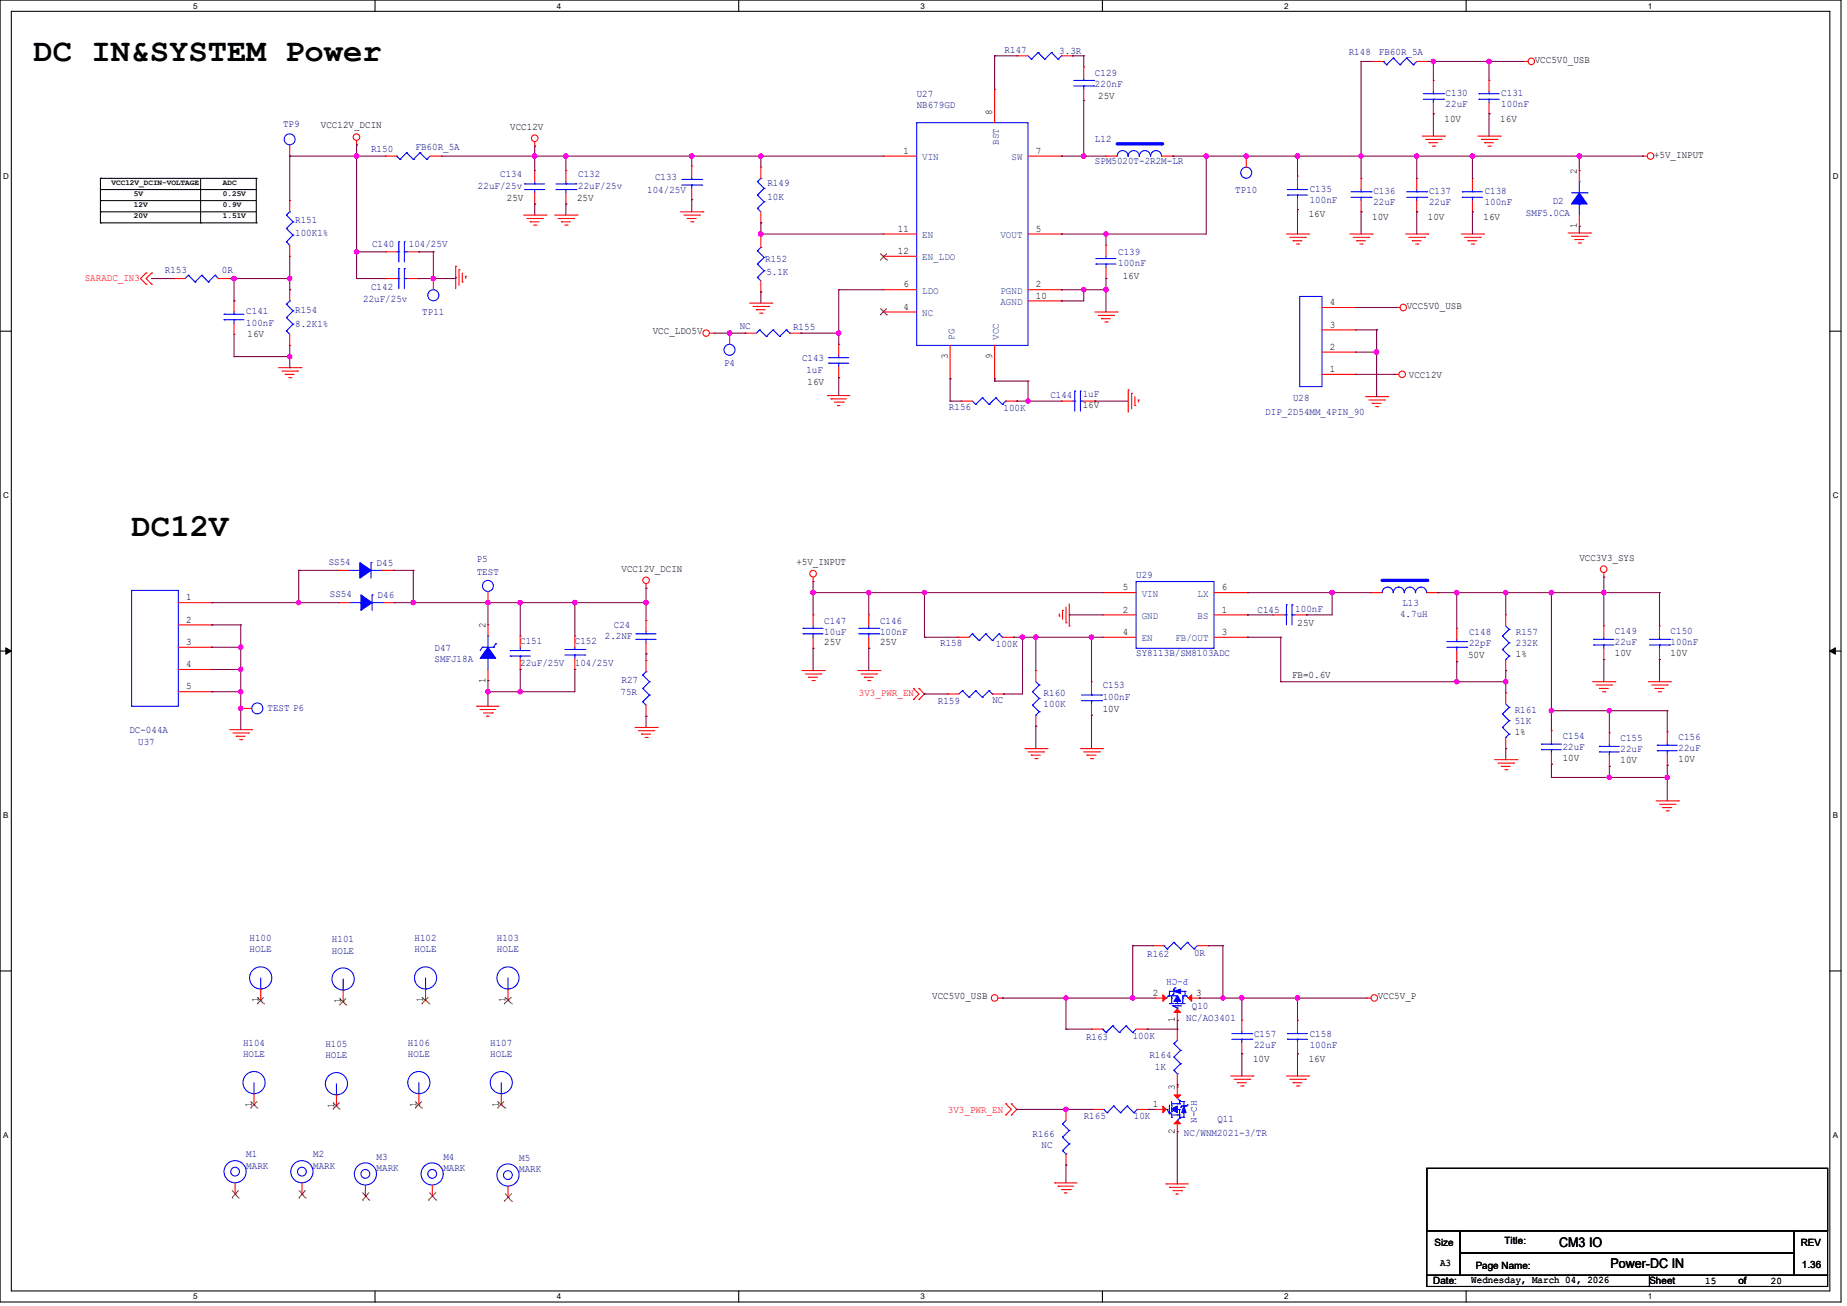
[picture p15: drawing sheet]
<svg xmlns="http://www.w3.org/2000/svg" width="594mm" height="420mm" viewBox="0 0 594 420" stroke-linecap="round" stroke-linejoin="round" font-family="sans-serif">
<defs><g id="words">
<g font-size="10.4">
<text x="10.8" y="19.6">DC IN&amp;SYSTEM Power</text>
<text x="42.3" y="172.5">DC12V</text>
</g>
<g font-size="4.3">
<text x="501.4" y="401.1">CM3 IO</text>
<text x="517.9" y="407.9">Power-DC IN</text>
</g>
<g font-size="3.2" fill="#000080">
<text x="323.1" y="16.9">R147</text>
<text x="340.7" y="17.3">3.3R</text>
<text x="433.8" y="17.7">R148</text>
<text x="443.5" y="17.7">FB60R_5A</text>
<text x="352.1" y="24.4">C129</text>
<text x="352.1" y="28">220nF</text>
<text x="294.8" y="31.2">U27</text>
<text x="294.8" y="34.8">NB679GD</text>
<text x="464.9" y="30.9">C130</text>
<text x="464.9" y="34.5">22uF</text>
<text x="482.8" y="30.9">C131</text>
<text x="482.8" y="34.5">100nF</text>
<text x="91" y="40.9">TP9</text>
<text x="352.1" y="45.6">L12</text>
<text x="119.3" y="48.8">R150</text>
<text x="133.7" y="48.1">FB60R_5A</text>
<text x="352.1" y="52.7">SPM5020T-2R2M-LR</text>
<text x="160.9" y="57">C134</text>
<text x="185.9" y="57">C132</text>
<text x="210.7" y="57.7">C133</text>
<text x="246.8" y="59.9">R149</text>
<text x="153.7" y="60.6">22uF/25v</text>
<text x="185.9" y="60.6">22uF/25v</text>
<text x="208.2" y="62.1">104/25V</text>
<text x="246.8" y="64.2">10K</text>
<text x="397.3" y="62.1">TP10</text>
<text x="421.2" y="61.7">C135</text>
<text x="421.2" y="65.3">100nF</text>
<text x="441.7" y="62.4">C136</text>
<text x="441.7" y="66">22uF</text>
<text x="459.6" y="62.4">C137</text>
<text x="459.6" y="66">22uF</text>
<text x="477.5" y="62.4">C138</text>
<text x="477.5" y="66">100nF</text>
<text x="499.3" y="65.6">D2</text>
<text x="95" y="71.7">R151</text>
<text x="490.7" y="69.6">SMF5.0CA</text>
<text x="95" y="76">100K1%</text>
<text x="119.7" y="79.6">C140</text>
<text x="131.5" y="79.6">104/25V</text>
<text x="359.6" y="82.1">C139</text>
<text x="53" y="87.8">R153</text>
<text x="71.3" y="87.8">0R</text>
<text x="246.1" y="84.2">R152</text>
<text x="246.5" y="88.6">5.1K</text>
<text x="359.6" y="85.7">100nF</text>
<text x="119.3" y="93.2">C142</text>
<text x="79.2" y="101.1">C141</text>
<text x="95" y="100.7">R154</text>
<text x="116.8" y="97.2">22uF/25v</text>
<text x="135.8" y="101.4">TP11</text>
<text x="79.2" y="104.7">100nF</text>
<text x="95" y="105">8.2K1%</text>
<text x="237.9" y="105.7">NC</text>
<text x="255.1" y="106.1">R155</text>
<text x="232.8" y="117.6">P4</text>
<text x="257.9" y="116.1">C143</text>
<text x="259.3" y="120.1">1uF</text>
<text x="305.2" y="131.9">R156</text>
<text x="337.8" y="127.9">C144</text>
<text x="348.2" y="127.6">1uF</text>
<text x="415.9" y="129">U28</text>
<text x="322.8" y="132.2">100K</text>
<text x="406.9" y="133.3">DIP_2D54MM_4PIN_90</text>
<text x="105.7" y="181.7">SS54</text>
<text x="121.1" y="182">D45</text>
<text x="153.3" y="180.6">P5</text>
<text x="153.3" y="184.9">TEST</text>
<text x="365.4" y="186">U29</text>
<text x="106.1" y="192.1">SS54</text>
<text x="121.5" y="192.4">D46</text>
<text x="404.4" y="197.1">C145</text>
<text x="416.6" y="196.7">100nF</text>
<text x="451" y="194.9">L13</text>
<text x="197.4" y="202.1">C24</text>
<text x="265.1" y="200.7">C147</text>
<text x="283" y="200.7">C146</text>
<text x="450.3" y="198.5">4.7uH</text>
<text x="519.4" y="203.9">C149</text>
<text x="537.3" y="203.9">C150</text>
<text x="139.7" y="209.3">D47</text>
<text x="167.3" y="207.1">C151</text>
<text x="184.9" y="207.1">C152</text>
<text x="194.5" y="205.7">2.2NF</text>
<text x="265.1" y="204.2">10uF</text>
<text x="283" y="204.2">100nF</text>
<text x="302.4" y="207.8">R158</text>
<text x="320.3" y="208.2">100K</text>
<text x="472.5" y="204.2">C148</text>
<text x="472.5" y="207.8">22pF</text>
<text x="487.5" y="204.2">R157</text>
<text x="487.5" y="207.8">232K</text>
<text x="519.4" y="207.5">22uF</text>
<text x="537.3" y="207.5">100nF</text>
<text x="139.7" y="212.8">SMFJ18A</text>
<text x="167.3" y="214.2">22uF/25V</text>
<text x="184.9" y="214.2">104/25V</text>
<text x="365.4" y="211">SY8113B/SM8103ADC</text>
<text x="199.9" y="219.6">R27</text>
<text x="354.6" y="221.4">C153</text>
<text x="199.6" y="223.6">75R</text>
<text x="301.6" y="226.4">R159</text>
<text x="319.2" y="226.1">NC</text>
<text x="335.6" y="223.9">R160</text>
<text x="335.6" y="227.5">100K</text>
<text x="354.6" y="225">100nF</text>
<text x="86" y="228.6">TEST P6</text>
<text x="487.1" y="229.3">R161</text>
<text x="487.1" y="232.9">51K</text>
<text x="41.6" y="235.8">DC-044A</text>
<text x="44.5" y="239.7">U37</text>
<text x="502.6" y="237.5">C154</text>
<text x="521.2" y="238.3">C155</text>
<text x="539.8" y="237.9">C156</text>
<text x="502.6" y="241.1">22uF</text>
<text x="521.2" y="241.8">22uF</text>
<text x="539.8" y="241.5">22uF</text>
<text x="80.3" y="302.7">H100</text>
<text x="106.8" y="303.1">H101</text>
<text x="133.3" y="302.7">H102</text>
<text x="159.8" y="302.7">H103</text>
<text x="80.3" y="306.3">HOLE</text>
<text x="106.8" y="306.7">HOLE</text>
<text x="133.3" y="306.3">HOLE</text>
<text x="159.8" y="306.3">HOLE</text>
<text x="369" y="307.7">R162</text>
<text x="384" y="307.4">0R</text>
<text x="381.5" y="328.5">NC/AO3401</text>
<text x="383.3" y="324.6">Q10</text>
<text x="349.3" y="334.6">R163</text>
<text x="364.3" y="334.2">100K</text>
<text x="403.3" y="333.5">C157</text>
<text x="421.2" y="333.5">C158</text>
<text x="78.2" y="336.4">H104</text>
<text x="78.2" y="340">HOLE</text>
<text x="104.7" y="336.8">H105</text>
<text x="104.7" y="340.3">HOLE</text>
<text x="131.2" y="336.4">H106</text>
<text x="131.2" y="340">HOLE</text>
<text x="157.7" y="336.4">H107</text>
<text x="157.7" y="340">HOLE</text>
<text x="369.7" y="340.3">R164</text>
<text x="403.3" y="337.1">22uF</text>
<text x="421.2" y="337.1">100nF</text>
<text x="371.4" y="344.3">1K</text>
<text x="332.1" y="365.8">R166</text>
<text x="348.5" y="360">R165</text>
<text x="364.7" y="360">10K</text>
<text x="380.8" y="365.4">NC/WNM2021-3/TR</text>
<text x="391.5" y="360.7">Q11</text>
<text x="335" y="369.3">NC</text>
<text x="79.2" y="372.2">M1</text>
<text x="79.2" y="375.8">MARK</text>
<text x="100.7" y="372.2">M2</text>
<text x="100.7" y="375.8">MARK</text>
<text x="121.1" y="372.9">M3</text>
<text x="121.1" y="376.5">MARK</text>
<text x="142.6" y="372.9">M4</text>
<text x="142.6" y="376.5">MARK</text>
<text x="167" y="373.3">M5</text>
<text x="167" y="376.9">MARK</text>
</g>
<g font-size="3.2">
<text x="493.6" y="20.1">VCC5V0_USB</text>
<text x="353.2" y="32">25V</text>
<text x="103.2" y="41.3">VCC12V_DCIN</text>
<text x="164.1" y="41.7">VCC12V</text>
<text x="319.1" y="36.9" transform="rotate(-90 319.1 36.9)">8</text>
<text x="464.6" y="39.1">10V</text>
<text x="482.5" y="39.1">16V</text>
<text x="290.5" y="49.4">1</text>
<text x="333.1" y="49.4">7</text>
<text x="531.9" y="51">+5V_INPUT</text>
<text x="507.2" y="55.9" transform="rotate(-90 507.2 55.9)">2</text>
<text x="163" y="64.6">25V</text>
<text x="185.6" y="64.6">25V</text>
<text x="420.9" y="69.9">16V</text>
<text x="441.3" y="70.7">10V</text>
<text x="459.2" y="70.7">10V</text>
<text x="477.1" y="70.7">16V</text>
<text x="288.8" y="74.5">11</text>
<text x="333.1" y="74.5">5</text>
<text x="507.2" y="73.4" transform="rotate(-90 507.2 73.4)">1</text>
<text x="288.8" y="81.7">12</text>
<text x="361.1" y="89.6">16V</text>
<text x="290.5" y="92.4">6</text>
<text x="333.1" y="92.4">2</text>
<text x="290.5" y="99.6">4</text>
<text x="333.1" y="96">10</text>
<text x="427.7" y="98.1">4</text>
<text x="452.4" y="99.3">VCC5V0_USB</text>
<text x="209.9" y="107.5">VCC_LDO5V</text>
<text x="427.7" y="105.3">3</text>
<text x="79.6" y="108.2">16V</text>
<text x="427.7" y="112.5">2</text>
<text x="304.8" y="115.3" transform="rotate(-90 304.8 115.3)">3</text>
<text x="319.1" y="115.3" transform="rotate(-90 319.1 115.3)">9</text>
<text x="427.7" y="119.6">1</text>
<text x="259.7" y="123.7">16V</text>
<text x="453.1" y="121.5">VCC12V</text>
<text x="348.2" y="131.2">16V</text>
<text x="199.9" y="183.8">VCC12V_DCIN</text>
<text x="256.1" y="181.7">+5V_INPUT</text>
<text x="507.9" y="180.3">VCC3V3_SYS</text>
<text x="361.1" y="189.8">5</text>
<text x="393" y="189.8">6</text>
<text x="59.9" y="193">1</text>
<text x="361.1" y="197">2</text>
<text x="393" y="197">1</text>
<text x="59.9" y="200.2">2</text>
<text x="156.2" y="202" transform="rotate(-90 156.2 202)">2</text>
<text x="417.3" y="201.4">25V</text>
<text x="59.9" y="207.4">3</text>
<text x="265.1" y="207.5">25V</text>
<text x="283" y="207.5">25V</text>
<text x="361.1" y="204.2">4</text>
<text x="393" y="204.2">3</text>
<text x="59.9" y="214.5">4</text>
<text x="472.1" y="211.8">50V</text>
<text x="487.5" y="211.4">1%</text>
<text x="519.4" y="211">10V</text>
<text x="537.3" y="211">10V</text>
<text x="59.9" y="221.7">5</text>
<text x="156.2" y="219.6" transform="rotate(-90 156.2 219.6)">1</text>
<text x="415.5" y="218.2">FB=0.6V</text>
<text x="354.6" y="228.9">10V</text>
<text x="487.1" y="236.5">1%</text>
<text x="502.6" y="244.7">10V</text>
<text x="521.2" y="245.4">10V</text>
<text x="539.8" y="245.1">10V</text>
<text x="83.1" y="322.4" transform="rotate(-90 83.1 322.4)">1</text>
<text x="109.6" y="322.7" transform="rotate(-90 109.6 322.7)">1</text>
<text x="136.1" y="322.4" transform="rotate(-90 136.1 322.4)">1</text>
<text x="162.6" y="322.4" transform="rotate(-90 162.6 322.4)">1</text>
<text x="299.8" y="321.4">VCC5V0_USB</text>
<text x="370.8" y="320.2">2</text>
<text x="384.7" y="320.2">3</text>
<text x="443.1" y="321.4">VCC5V_P</text>
<text x="377.9" y="328.8" transform="rotate(-90 377.9 328.8)">1</text>
<text x="403" y="341.4">10V</text>
<text x="420.9" y="341.4">16V</text>
<text x="377.9" y="350.7" transform="rotate(-90 377.9 350.7)">3</text>
<text x="80.9" y="356" transform="rotate(-90 80.9 356)">1</text>
<text x="107.4" y="356.4" transform="rotate(-90 107.4 356.4)">1</text>
<text x="133.9" y="356" transform="rotate(-90 133.9 356)">1</text>
<text x="160.4" y="356" transform="rotate(-90 160.4 356)">1</text>
<text x="370.8" y="356">1</text>
<text x="377.9" y="364.6" transform="rotate(-90 377.9 364.6)">2</text>
<text x="461.3" y="400.8">Size</text>
<text x="483.9" y="400.1">Title:</text>
<text x="579.1" y="400.8">REV</text>
<text x="463.1" y="407.3">A3</text>
<text x="579.5" y="407.6">1.36</text>
<text x="461" y="413">Date:</text>
<text x="473.2" y="412.7">Wednesday, March 04, 2026</text>
<text x="474.6" y="408">Page Name:</text>
<text x="530.5" y="413">Sheet</text>
<text x="548.4" y="413">15</text>
<text x="559.1" y="413">of</text>
<text x="569.5" y="413">20</text>
</g>
<g font-size="3.2" fill="#004080">
<text x="321.3" y="46.5" transform="rotate(-90 321.3 46.5)">BST</text>
<text x="296.6" y="51.5">VIN</text>
<text x="325.3" y="51.5">SW</text>
<text x="296.6" y="76.5">EN</text>
<text x="321.7" y="76.5">VOUT</text>
<text x="296.6" y="83.7">EN_LDO</text>
<text x="296.6" y="94.4">LDO</text>
<text x="321.7" y="94.4">PGND</text>
<text x="296.6" y="101.6">NC</text>
<text x="321.7" y="98">AGND</text>
<text x="307" y="109.3" transform="rotate(-90 307 109.3)">PG</text>
<text x="321.3" y="109.3" transform="rotate(-90 321.3 109.3)">VCC</text>
<text x="367.2" y="191.9">VIN</text>
<text x="385.1" y="191.9">LX</text>
<text x="367.2" y="199">GND</text>
<text x="385.1" y="199">BS</text>
<text x="367.2" y="206.2">EN</text>
<text x="378" y="206.2">FB/OUT</text>
</g>
<g font-size="3.2" fill="#f00">
<text x="27.3" y="90.3">SARADC_IN3</text>
<text x="276.2" y="223.9">3V3_PWR_EN</text>
<text x="304.9" y="357.9">3V3_PWR_EN</text>
</g>
<g font-size="3.2" fill="#00f">
<text x="382.2" y="314.7" transform="rotate(-180 382.2 314.7)">P-CH</text>
<text x="384.9" y="361.1" transform="rotate(-90 384.9 361.1)">N-CH</text>
</g>
<g font-size="2.6">
<text x="62.1" y="2.8">5</text>
<text x="179.1" y="2.8">4</text>
<text x="296" y="2.8">3</text>
<text x="413" y="2.8">2</text>
<text x="530" y="2.8">1</text>
<text x="1" y="57.4">D</text>
<text x="589.4" y="57.4">D</text>
<text x="1" y="160.3">C</text>
<text x="589.4" y="160.3">C</text>
<text x="1" y="263.1">B</text>
<text x="589.4" y="263.1">B</text>
<text x="1" y="366">A</text>
<text x="589.4" y="366">A</text>
<text x="62.1" y="417.9">5</text>
<text x="179.1" y="417.9">4</text>
<text x="296" y="417.9">3</text>
<text x="413" y="417.9">2</text>
<text x="530" y="417.9">1</text>
</g>
<g font-size="2.5">
<text x="35.9" y="59.4">VCC12V_DCIN-VOLTAGE</text>
<text x="71.7" y="59.4">ADC</text>
<text x="43.1" y="63">5V</text>
<text x="71.7" y="63">0.25V</text>
<text x="43.1" y="66.6">12V</text>
<text x="43.1" y="70.2">20V</text>
<text x="71.7" y="70.2">1.51V</text>
<text x="71.7" y="66.6">0.9V</text>
</g>
</g></defs>
<path d="M0 0h592.1v418.7h-592.1zM3.6 3.6h584.9v411.6h-584.9z" fill="none" stroke="#000" stroke-width=".34"/>
<g fill="#fff">
<path d="M62.1 .4h1.4v2.9h-1.4z"/>
<path d="M62.1 415.5h1.4v2.9h-1.4z"/>
</g>
<path d="M120.6 0v3.6M120.6 415.2v3.6" fill="none" stroke="#000" stroke-width=".34"/>
<g fill="#fff">
<path d="M179.1 .4h1.4v2.9h-1.4z"/>
<path d="M179.1 415.5h1.4v2.9h-1.4z"/>
</g>
<path d="M237.6 0v3.6M237.6 415.2v3.6" fill="none" stroke="#000" stroke-width=".34"/>
<g fill="#fff">
<path d="M296 .4h1.5v2.9h-1.5z"/>
<path d="M296 415.5h1.5v2.9h-1.5z"/>
</g>
<path d="M354.5 0v3.6M354.5 415.2v3.6" fill="none" stroke="#000" stroke-width=".34"/>
<g fill="#fff">
<path d="M413 .4h1.4v2.9h-1.4z"/>
<path d="M413 415.5h1.4v2.9h-1.4z"/>
</g>
<path d="M471.5 0v3.6M471.5 415.2v3.6" fill="none" stroke="#000" stroke-width=".34"/>
<g fill="#fff">
<path d="M530 .4h1.4v2.9h-1.4z"/>
<path d="M530 415.5h1.4v2.9h-1.4z"/>
<path d="M1 55.1h1.8v2.9h-1.8z"/>
<path d="M589.4 55.1h1.9v2.9h-1.9z"/>
<path d="M1 157.9h1.8v2.9h-1.8z"/>
<path d="M589.4 157.9h1.9v2.9h-1.9z"/>
</g>
<path d="M0 106.5h3.6M588.5 106.5h3.6" fill="none" stroke="#000" stroke-width=".34"/>
<g fill="#fff">
<path d="M1 260.8h1.7v2.9h-1.7z"/>
<path d="M589.4 260.8h1.7v2.9h-1.7z"/>
</g>
<path d="M0 209.4h3.6M588.5 209.4h3.6" fill="none" stroke="#000" stroke-width=".34"/>
<path d="M1.9 208.3l1.7 1.1-1.7 1zM588.5 209.4l1.8-1.1v2.1z" fill="#000" stroke="#000" stroke-width=".32"/>
<g fill="#fff">
<path d="M1 363.7h1.7v2.9h-1.7z"/>
<path d="M589.4 363.7h1.7v2.9h-1.7z"/>
</g>
<path d="M32.3 57.4h50.1v14.3h-50.1zM64.5 57.4v14.3M32.3 61h50.1M32.3 64.5h50.1M32.3 68.1h50.1M0 312.3h3.6M588.5 312.3h3.6" fill="none" stroke="#000" stroke-width=".34"/>
<g fill="#000">
<circle cx="32.3" cy="57.4" r=".17"/>
<circle cx="82.4" cy="57.4" r=".17"/>
<circle cx="32.3" cy="61" r=".17"/>
<circle cx="32.3" cy="71.7" r=".17"/>
<circle cx="32.3" cy="64.5" r=".17"/>
<circle cx="32.3" cy="68.1" r=".17"/>
<circle cx="64.5" cy="71.7" r=".17"/>
<circle cx="82.4" cy="71.7" r=".17"/>
</g>
<path d="M114.7 45.2v1.4" fill="none" stroke="#f00" stroke-width=".34"/>
<circle cx="114.7" cy="46.6" r=".17" fill="#f00"/>
<g fill="none" stroke="#f00" stroke-width=".34">
<path d="M168.4 69.2h7.2"/>
<circle cx="114.6" cy="44.1" r="1.05"/>
</g>
<circle cx="175.6" cy="69.2" r=".17" fill="#f00"/>
<path d="M169.5 70.3h5" fill="none" stroke="#f00" stroke-width=".34"/>
<circle cx="174.5" cy="70.3" r=".17" fill="#f00"/>
<path d="M170.5 71.3h2.9" fill="none" stroke="#f00" stroke-width=".34"/>
<circle cx="170.5" cy="71.3" r=".17" fill="#f00"/>
<path d="M171.6 72.4h.7" fill="none" stroke="#f00" stroke-width=".34"/>
<circle cx="172.3" cy="72.4" r=".17" fill="#f00"/>
<path d="M172 45.6v1.4" fill="none" stroke="#f00" stroke-width=".34"/>
<circle cx="172" cy="47" r=".17" fill="#f00"/>
<g fill="none" stroke="#f00" stroke-width=".34">
<path d="M89.6 118.2h7.2"/>
<circle cx="172" cy="44.4" r="1.06"/>
</g>
<circle cx="96.8" cy="118.2" r=".17" fill="#f00"/>
<path d="M90.7 119.3h5" fill="none" stroke="#f00" stroke-width=".34"/>
<circle cx="95.7" cy="119.3" r=".17" fill="#f00"/>
<path d="M91.7 120.4h2.9" fill="none" stroke="#f00" stroke-width=".34"/>
<circle cx="91.7" cy="120.4" r=".17" fill="#f00"/>
<path d="M92.8 121.5h.7" fill="none" stroke="#f00" stroke-width=".34"/>
<circle cx="93.5" cy="121.5" r=".17" fill="#f00"/>
<path d="M469.9 75.3h7.2" fill="none" stroke="#f00" stroke-width=".34"/>
<circle cx="477.1" cy="75.3" r=".17" fill="#f00"/>
<path d="M471 76.3h5" fill="none" stroke="#f00" stroke-width=".34"/>
<circle cx="476" cy="76.3" r=".17" fill="#f00"/>
<path d="M472.1 77.4h2.8" fill="none" stroke="#f00" stroke-width=".34"/>
<circle cx="472.1" cy="77.4" r=".17" fill="#f00"/>
<path d="M473.2 78.5h.7" fill="none" stroke="#f00" stroke-width=".34"/>
<circle cx="473.9" cy="78.5" r=".17" fill="#f00"/>
<path d="M452 75.3h7.2" fill="none" stroke="#f00" stroke-width=".34"/>
<circle cx="459.2" cy="75.3" r=".17" fill="#f00"/>
<path d="M453.1 76.3h5" fill="none" stroke="#f00" stroke-width=".34"/>
<circle cx="458.1" cy="76.3" r=".17" fill="#f00"/>
<path d="M454.2 77.4h2.8" fill="none" stroke="#f00" stroke-width=".34"/>
<circle cx="454.2" cy="77.4" r=".17" fill="#f00"/>
<path d="M455.3 78.5h.7" fill="none" stroke="#f00" stroke-width=".34"/>
<circle cx="456" cy="78.5" r=".17" fill="#f00"/>
<path d="M413.7 75.3h7.2" fill="none" stroke="#f00" stroke-width=".34"/>
<circle cx="420.9" cy="75.3" r=".17" fill="#f00"/>
<path d="M414.8 76.3h5" fill="none" stroke="#f00" stroke-width=".34"/>
<circle cx="419.8" cy="76.3" r=".17" fill="#f00"/>
<path d="M415.8 77.4h2.9" fill="none" stroke="#f00" stroke-width=".34"/>
<circle cx="415.8" cy="77.4" r=".17" fill="#f00"/>
<path d="M416.9 78.5h.8" fill="none" stroke="#f00" stroke-width=".34"/>
<circle cx="417.7" cy="78.5" r=".17" fill="#f00"/>
<path d="M434.1 75.3h7.2" fill="none" stroke="#f00" stroke-width=".34"/>
<circle cx="441.3" cy="75.3" r=".17" fill="#f00"/>
<path d="M435.2 76.3h5" fill="none" stroke="#f00" stroke-width=".34"/>
<circle cx="440.2" cy="76.3" r=".17" fill="#f00"/>
<path d="M436.3 77.4h2.8" fill="none" stroke="#f00" stroke-width=".34"/>
<circle cx="436.3" cy="77.4" r=".17" fill="#f00"/>
<path d="M437.3 78.5h.8" fill="none" stroke="#f00" stroke-width=".34"/>
<circle cx="438.1" cy="78.5" r=".17" fill="#f00"/>
<path d="M218.9 68.1h7.2" fill="none" stroke="#f00" stroke-width=".34"/>
<circle cx="226.1" cy="68.1" r=".17" fill="#f00"/>
<path d="M220 69.2h5" fill="none" stroke="#f00" stroke-width=".34"/>
<circle cx="225" cy="69.2" r=".17" fill="#f00"/>
<path d="M221 70.3h2.9" fill="none" stroke="#f00" stroke-width=".34"/>
<circle cx="221" cy="70.3" r=".17" fill="#f00"/>
<path d="M222.1 71.3h.7" fill="none" stroke="#f00" stroke-width=".34"/>
<circle cx="222.8" cy="71.3" r=".17" fill="#f00"/>
<path d="M146.6 85.6v7.2" fill="none" stroke="#f00" stroke-width=".34"/>
<circle cx="146.6" cy="85.6" r=".17" fill="#f00"/>
<path d="M147.6 86.7v5" fill="none" stroke="#f00" stroke-width=".34"/>
<circle cx="147.6" cy="86.7" r=".17" fill="#f00"/>
<path d="M148.7 87.8v2.9" fill="none" stroke="#f00" stroke-width=".34"/>
<circle cx="148.7" cy="90.7" r=".17" fill="#f00"/>
<path d="M149.8 88.9v.7" fill="none" stroke="#f00" stroke-width=".34"/>
<circle cx="149.8" cy="88.9" r=".17" fill="#f00"/>
<path d="M490 19.8h1.4" fill="none" stroke="#f00" stroke-width=".34"/>
<circle cx="490" cy="19.8" r=".17" fill="#f00"/>
<g fill="none" stroke="#f00" stroke-width=".34">
<path d="M475.3 43.8h7.2"/>
<circle cx="492.5" cy="19.7" r="1.05"/>
</g>
<circle cx="482.5" cy="43.8" r=".17" fill="#f00"/>
<path d="M476.4 44.8h5" fill="none" stroke="#f00" stroke-width=".34"/>
<circle cx="481.4" cy="44.8" r=".17" fill="#f00"/>
<path d="M477.5 45.9h2.8" fill="none" stroke="#f00" stroke-width=".34"/>
<circle cx="477.5" cy="45.9" r=".17" fill="#f00"/>
<path d="M478.5 47h.8" fill="none" stroke="#f00" stroke-width=".34"/>
<circle cx="479.3" cy="47" r=".17" fill="#f00"/>
<path d="M457.4 43.8h7.2" fill="none" stroke="#f00" stroke-width=".34"/>
<circle cx="464.6" cy="43.8" r=".17" fill="#f00"/>
<path d="M458.5 44.8h5" fill="none" stroke="#f00" stroke-width=".34"/>
<circle cx="463.5" cy="44.8" r=".17" fill="#f00"/>
<path d="M459.6 45.9h2.8" fill="none" stroke="#f00" stroke-width=".34"/>
<circle cx="459.6" cy="45.9" r=".17" fill="#f00"/>
<path d="M460.6 47h.7" fill="none" stroke="#f00" stroke-width=".34"/>
<circle cx="461.3" cy="47" r=".17" fill="#f00"/>
<path d="M241.1 97.5h7.1" fill="none" stroke="#f00" stroke-width=".34"/>
<circle cx="248.2" cy="97.5" r=".17" fill="#f00"/>
<path d="M242.1 98.6h5.1" fill="none" stroke="#f00" stroke-width=".34"/>
<circle cx="247.2" cy="98.6" r=".17" fill="#f00"/>
<path d="M243.2 99.6h2.9" fill="none" stroke="#f00" stroke-width=".34"/>
<circle cx="243.2" cy="99.6" r=".17" fill="#f00"/>
<path d="M244.3 100.7h.7" fill="none" stroke="#f00" stroke-width=".34"/>
<circle cx="245" cy="100.7" r=".17" fill="#f00"/>
<path d="M352.1 100.3h7.2" fill="none" stroke="#f00" stroke-width=".34"/>
<circle cx="359.3" cy="100.3" r=".17" fill="#f00"/>
<path d="M353.2 101.4h5" fill="none" stroke="#f00" stroke-width=".34"/>
<circle cx="358.2" cy="101.4" r=".17" fill="#f00"/>
<path d="M354.2 102.5h2.9" fill="none" stroke="#f00" stroke-width=".34"/>
<circle cx="354.2" cy="102.5" r=".17" fill="#f00"/>
<path d="M355.3 103.5h.8" fill="none" stroke="#f00" stroke-width=".34"/>
<circle cx="356.1" cy="103.5" r=".17" fill="#f00"/>
<path d="M362.8 125.4v7.2" fill="none" stroke="#f00" stroke-width=".34"/>
<circle cx="362.8" cy="125.4" r=".17" fill="#f00"/>
<path d="M363.9 126.5v5" fill="none" stroke="#f00" stroke-width=".34"/>
<circle cx="363.9" cy="126.5" r=".17" fill="#f00"/>
<path d="M365 127.6v2.8" fill="none" stroke="#f00" stroke-width=".34"/>
<circle cx="365" cy="130.4" r=".17" fill="#f00"/>
<path d="M366.1 128.7v.6" fill="none" stroke="#f00" stroke-width=".34"/>
<circle cx="366.1" cy="128.7" r=".17" fill="#f00"/>
<path d="M266.1 127.2h7.2" fill="none" stroke="#f00" stroke-width=".34"/>
<circle cx="266.1" cy="127.2" r=".17" fill="#f00"/>
<path d="M267.3 128.3h4.9" fill="none" stroke="#f00" stroke-width=".34"/>
<circle cx="267.3" cy="128.3" r=".17" fill="#f00"/>
<path d="M268.3 129.3h2.9" fill="none" stroke="#f00" stroke-width=".34"/>
<circle cx="271.2" cy="129.3" r=".17" fill="#f00"/>
<path d="M269.4 130.4h.7" fill="none" stroke="#f00" stroke-width=".34"/>
<circle cx="269.4" cy="130.4" r=".17" fill="#f00"/>
<path d="M178.4 69.2h7.2" fill="none" stroke="#f00" stroke-width=".34"/>
<circle cx="185.6" cy="69.2" r=".17" fill="#f00"/>
<path d="M179.5 70.3h5" fill="none" stroke="#f00" stroke-width=".34"/>
<circle cx="184.5" cy="70.3" r=".17" fill="#f00"/>
<path d="M180.6 71.3h2.8" fill="none" stroke="#f00" stroke-width=".34"/>
<circle cx="180.6" cy="71.3" r=".17" fill="#f00"/>
<path d="M181.7 72.4h.7" fill="none" stroke="#f00" stroke-width=".34"/>
<circle cx="182.4" cy="72.4" r=".17" fill="#f00"/>
<path d="M228.2 107.1h1.4" fill="none" stroke="#f00" stroke-width=".34"/>
<circle cx="229.6" cy="107.1" r=".17" fill="#f00"/>
<g fill="none" stroke="#f00" stroke-width=".34">
<path d="M73.8 234.7h7.2"/>
<circle cx="227.1" cy="107.1" r="1.04"/>
</g>
<circle cx="81" cy="234.7" r=".17" fill="#f00"/>
<path d="M74.9 235.7h5" fill="none" stroke="#f00" stroke-width=".34"/>
<circle cx="79.9" cy="235.7" r=".17" fill="#f00"/>
<path d="M76 236.8h2.9" fill="none" stroke="#f00" stroke-width=".34"/>
<circle cx="76" cy="236.8" r=".17" fill="#f00"/>
<path d="M77 237.9h.8" fill="none" stroke="#f00" stroke-width=".34"/>
<circle cx="77.8" cy="237.9" r=".17" fill="#f00"/>
<path d="M207.8 187.7v1.4" fill="none" stroke="#f00" stroke-width=".34"/>
<circle cx="207.8" cy="189.1" r=".17" fill="#f00"/>
<g fill="none" stroke="#f00" stroke-width=".34">
<path d="M153.3 227.1h7.2"/>
<circle cx="207.8" cy="186.6" r="1.05"/>
</g>
<circle cx="153.3" cy="227.1" r=".17" fill="#f00"/>
<path d="M154.4 228.2h5" fill="none" stroke="#f00" stroke-width=".34"/>
<circle cx="154.4" cy="228.2" r=".17" fill="#f00"/>
<path d="M155.5 229.3h2.9" fill="none" stroke="#f00" stroke-width=".34"/>
<circle cx="158.4" cy="229.3" r=".17" fill="#f00"/>
<path d="M156.5 230.3h.8" fill="none" stroke="#f00" stroke-width=".34"/>
<circle cx="156.5" cy="230.3" r=".17" fill="#f00"/>
<path d="M528.3 50.2h1.5" fill="none" stroke="#f00" stroke-width=".34"/>
<circle cx="528.3" cy="50.2" r=".17" fill="#f00"/>
<g fill="none" stroke="#f00" stroke-width=".34">
<path d="M343.9 194.2v7.1"/>
<circle cx="530.8" cy="50.2" r="1.06"/>
</g>
<circle cx="343.9" cy="201.3" r=".17" fill="#f00"/>
<path d="M342.8 195.2v5.1" fill="none" stroke="#f00" stroke-width=".34"/>
<circle cx="342.8" cy="200.3" r=".17" fill="#f00"/>
<path d="M341.7 196.3v2.9" fill="none" stroke="#f00" stroke-width=".34"/>
<circle cx="341.7" cy="196.3" r=".17" fill="#f00"/>
<path d="M340.7 197.4v.7" fill="none" stroke="#f00" stroke-width=".34"/>
<circle cx="340.7" cy="198.1" r=".17" fill="#f00"/>
<path d="M257.9 215.6h7.2" fill="none" stroke="#f00" stroke-width=".34"/>
<circle cx="265.1" cy="215.6" r=".17" fill="#f00"/>
<path d="M259 216.7h5" fill="none" stroke="#f00" stroke-width=".34"/>
<circle cx="264" cy="216.7" r=".17" fill="#f00"/>
<path d="M260.1 217.8h2.8" fill="none" stroke="#f00" stroke-width=".34"/>
<circle cx="260.1" cy="217.8" r=".17" fill="#f00"/>
<path d="M261.2 218.9h.7" fill="none" stroke="#f00" stroke-width=".34"/>
<circle cx="261.9" cy="218.9" r=".17" fill="#f00"/>
<path d="M275.8 215.6h7.2" fill="none" stroke="#f00" stroke-width=".34"/>
<circle cx="283" cy="215.6" r=".17" fill="#f00"/>
<path d="M276.9 216.7h5" fill="none" stroke="#f00" stroke-width=".34"/>
<circle cx="281.9" cy="216.7" r=".17" fill="#f00"/>
<path d="M278 217.8h2.8" fill="none" stroke="#f00" stroke-width=".34"/>
<circle cx="278" cy="217.8" r=".17" fill="#f00"/>
<path d="M279.1 218.9h.7" fill="none" stroke="#f00" stroke-width=".34"/>
<circle cx="279.8" cy="218.9" r=".17" fill="#f00"/>
<path d="M261.5 185.6v1.4" fill="none" stroke="#f00" stroke-width=".34"/>
<circle cx="261.5" cy="187" r=".17" fill="#f00"/>
<g fill="none" stroke="#f00" stroke-width=".34">
<path d="M329.6 240.7h7.1"/>
<circle cx="261.5" cy="184.5" r="1.06"/>
</g>
<circle cx="336.7" cy="240.7" r=".17" fill="#f00"/>
<path d="M330.6 241.8h5" fill="none" stroke="#f00" stroke-width=".34"/>
<circle cx="335.6" cy="241.8" r=".17" fill="#f00"/>
<path d="M331.7 242.9h2.9" fill="none" stroke="#f00" stroke-width=".34"/>
<circle cx="331.7" cy="242.9" r=".17" fill="#f00"/>
<path d="M332.8 244h.7" fill="none" stroke="#f00" stroke-width=".34"/>
<circle cx="333.5" cy="244" r=".17" fill="#f00"/>
<path d="M512.2 219.2h7.1" fill="none" stroke="#f00" stroke-width=".34"/>
<circle cx="519.3" cy="219.2" r=".17" fill="#f00"/>
<path d="M513.3 220.3h5" fill="none" stroke="#f00" stroke-width=".34"/>
<circle cx="518.3" cy="220.3" r=".17" fill="#f00"/>
<path d="M514.3 221.4h2.9" fill="none" stroke="#f00" stroke-width=".34"/>
<circle cx="514.3" cy="221.4" r=".17" fill="#f00"/>
<path d="M515.4 222.5h.7" fill="none" stroke="#f00" stroke-width=".34"/>
<circle cx="516.1" cy="222.5" r=".17" fill="#f00"/>
<path d="M530.1 219.2h7.2" fill="none" stroke="#f00" stroke-width=".34"/>
<circle cx="537.3" cy="219.2" r=".17" fill="#f00"/>
<path d="M531.2 220.3h5" fill="none" stroke="#f00" stroke-width=".34"/>
<circle cx="536.2" cy="220.3" r=".17" fill="#f00"/>
<path d="M532.3 221.4h2.8" fill="none" stroke="#f00" stroke-width=".34"/>
<circle cx="532.3" cy="221.4" r=".17" fill="#f00"/>
<path d="M533.3 222.5h.7" fill="none" stroke="#f00" stroke-width=".34"/>
<circle cx="534" cy="222.5" r=".17" fill="#f00"/>
<path d="M480.7 244.3h7.1" fill="none" stroke="#f00" stroke-width=".34"/>
<circle cx="487.8" cy="244.3" r=".17" fill="#f00"/>
<path d="M481.8 245.4h5" fill="none" stroke="#f00" stroke-width=".34"/>
<circle cx="486.8" cy="245.4" r=".17" fill="#f00"/>
<path d="M482.8 246.5h2.9" fill="none" stroke="#f00" stroke-width=".34"/>
<circle cx="482.8" cy="246.5" r=".17" fill="#f00"/>
<path d="M483.9 247.5h.7" fill="none" stroke="#f00" stroke-width=".34"/>
<circle cx="484.6" cy="247.5" r=".17" fill="#f00"/>
<path d="M347.5 240.7h7.1" fill="none" stroke="#f00" stroke-width=".34"/>
<circle cx="354.6" cy="240.7" r=".17" fill="#f00"/>
<path d="M348.5 241.8h5" fill="none" stroke="#f00" stroke-width=".34"/>
<circle cx="353.5" cy="241.8" r=".17" fill="#f00"/>
<path d="M349.6 242.9h2.9" fill="none" stroke="#f00" stroke-width=".34"/>
<circle cx="349.6" cy="242.9" r=".17" fill="#f00"/>
<path d="M350.7 244h.7" fill="none" stroke="#f00" stroke-width=".34"/>
<circle cx="351.4" cy="244" r=".17" fill="#f00"/>
<path d="M532.6 257.6h7.2" fill="none" stroke="#f00" stroke-width=".34"/>
<circle cx="539.8" cy="257.6" r=".17" fill="#f00"/>
<path d="M533.7 258.7h5" fill="none" stroke="#f00" stroke-width=".34"/>
<circle cx="538.7" cy="258.7" r=".17" fill="#f00"/>
<path d="M534.8 259.7h2.8" fill="none" stroke="#f00" stroke-width=".34"/>
<circle cx="534.8" cy="259.7" r=".17" fill="#f00"/>
<path d="M535.9 260.8h.6" fill="none" stroke="#f00" stroke-width=".34"/>
<circle cx="536.5" cy="260.8" r=".17" fill="#f00"/>
<path d="M515.8 184.1v1.5" fill="none" stroke="#f00" stroke-width=".34"/>
<circle cx="515.8" cy="185.6" r=".17" fill="#f00"/>
<g fill="none" stroke="#f00" stroke-width=".34">
<path d="M448.8 98.9h1.5"/>
<circle cx="515.7" cy="183" r="1.06"/>
</g>
<circle cx="448.8" cy="98.9" r=".17" fill="#f00"/>
<g fill="none" stroke="#f00" stroke-width=".34">
<path d="M448.4 120.4h1.5"/>
<circle cx="451.3" cy="98.9" r="1.05"/>
</g>
<circle cx="448.4" cy="120.4" r=".17" fill="#f00"/>
<g fill="none" stroke="#f00" stroke-width=".34">
<path d="M439.1 127.6h7.2"/>
<circle cx="450.9" cy="120.4" r="1.05"/>
</g>
<circle cx="446.3" cy="127.6" r=".17" fill="#f00"/>
<path d="M440.2 128.7h5" fill="none" stroke="#f00" stroke-width=".34"/>
<circle cx="445.2" cy="128.7" r=".17" fill="#f00"/>
<path d="M441.3 129.7h2.9" fill="none" stroke="#f00" stroke-width=".34"/>
<circle cx="441.3" cy="129.7" r=".17" fill="#f00"/>
<path d="M442.4 130.8h.7" fill="none" stroke="#f00" stroke-width=".34"/>
<circle cx="443.1" cy="130.8" r=".17" fill="#f00"/>
<path d="M375 380.7h7.2" fill="none" stroke="#f00" stroke-width=".34"/>
<circle cx="375" cy="380.7" r=".17" fill="#f00"/>
<path d="M376.1 381.8h5" fill="none" stroke="#f00" stroke-width=".34"/>
<circle cx="376.1" cy="381.8" r=".17" fill="#f00"/>
<path d="M377.2 382.9h2.8" fill="none" stroke="#f00" stroke-width=".34"/>
<circle cx="380" cy="382.9" r=".17" fill="#f00"/>
<path d="M378.2 384h.8" fill="none" stroke="#f00" stroke-width=".34"/>
<circle cx="378.2" cy="384" r=".17" fill="#f00"/>
<path d="M439.5 321h1.4" fill="none" stroke="#f00" stroke-width=".34"/>
<circle cx="439.5" cy="321" r=".17" fill="#f00"/>
<g fill="none" stroke="#f00" stroke-width=".34">
<path d="M321 321h1.4"/>
<circle cx="442" cy="320.9" r="1.05"/>
</g>
<circle cx="322.4" cy="321" r=".17" fill="#f00"/>
<g fill="none" stroke="#f00" stroke-width=".34">
<path d="M339.2 380.4h7.2"/>
<circle cx="319.9" cy="320.9" r="1.06"/>
</g>
<circle cx="339.2" cy="380.4" r=".17" fill="#f00"/>
<path d="M340.3 381.5h5" fill="none" stroke="#f00" stroke-width=".34"/>
<circle cx="340.3" cy="381.5" r=".17" fill="#f00"/>
<path d="M341.4 382.6h2.8" fill="none" stroke="#f00" stroke-width=".34"/>
<circle cx="344.2" cy="382.6" r=".17" fill="#f00"/>
<path d="M342.4 383.6h.8" fill="none" stroke="#f00" stroke-width=".34"/>
<circle cx="342.4" cy="383.6" r=".17" fill="#f00"/>
<path d="M413.7 346h7.2" fill="none" stroke="#f00" stroke-width=".34"/>
<circle cx="420.9" cy="346" r=".17" fill="#f00"/>
<path d="M414.8 347.1h5" fill="none" stroke="#f00" stroke-width=".34"/>
<circle cx="419.8" cy="347.1" r=".17" fill="#f00"/>
<path d="M415.8 348.2h2.9" fill="none" stroke="#f00" stroke-width=".34"/>
<circle cx="415.8" cy="348.2" r=".17" fill="#f00"/>
<path d="M416.9 349.2h.8" fill="none" stroke="#f00" stroke-width=".34"/>
<circle cx="417.7" cy="349.2" r=".17" fill="#f00"/>
<path d="M395.8 346h7.2" fill="none" stroke="#f00" stroke-width=".34"/>
<circle cx="403" cy="346" r=".17" fill="#f00"/>
<path d="M396.9 347.1h5" fill="none" stroke="#f00" stroke-width=".34"/>
<circle cx="401.9" cy="347.1" r=".17" fill="#f00"/>
<path d="M397.9 348.2h2.9" fill="none" stroke="#f00" stroke-width=".34"/>
<circle cx="397.9" cy="348.2" r=".17" fill="#f00"/>
<path d="M399 349.2h.8" fill="none" stroke="#f00" stroke-width=".34"/>
<circle cx="399.8" cy="349.2" r=".17" fill="#f00"/>
<path d="M504.3 74.9h7.2" fill="none" stroke="#f00" stroke-width=".34"/>
<circle cx="511.5" cy="74.9" r=".17" fill="#f00"/>
<path d="M505.4 76h5" fill="none" stroke="#f00" stroke-width=".34"/>
<circle cx="510.4" cy="76" r=".17" fill="#f00"/>
<path d="M506.5 77h2.9" fill="none" stroke="#f00" stroke-width=".34"/>
<circle cx="506.5" cy="77" r=".17" fill="#f00"/>
<path d="M507.5 78.1h.8" fill="none" stroke="#f00" stroke-width=".34"/>
<circle cx="508.3" cy="78.1" r=".17" fill="#f00"/>
<path d="M204.2 233.9h7.2" fill="none" stroke="#f00" stroke-width=".34"/>
<circle cx="211.4" cy="233.9" r=".17" fill="#f00"/>
<path d="M205.3 235h5" fill="none" stroke="#f00" stroke-width=".34"/>
<circle cx="210.3" cy="235" r=".17" fill="#f00"/>
<path d="M206.3 236.1h2.9" fill="none" stroke="#f00" stroke-width=".34"/>
<circle cx="206.3" cy="236.1" r=".17" fill="#f00"/>
<path d="M207.4 237.2h.8" fill="none" stroke="#f00" stroke-width=".34"/>
<circle cx="208.2" cy="237.2" r=".17" fill="#f00"/>
<path d="M295.5 221.4l1.8 1.8" fill="none" stroke="#f00" stroke-width=".34"/>
<circle cx="295.5" cy="221.4" r=".17" fill="#f00"/>
<path d="M297.3 223.2l-1.8 1.8" fill="none" stroke="#f00" stroke-width=".34"/>
<circle cx="295.5" cy="225" r=".17" fill="#f00"/>
<path d="M295.5 223.2l-1.7 1.8" fill="none" stroke="#f00" stroke-width=".34"/>
<circle cx="293.8" cy="225" r=".17" fill="#f00"/>
<path d="M293.8 221.4l1.7 1.8" fill="none" stroke="#f00" stroke-width=".34"/>
<circle cx="293.8" cy="221.4" r=".17" fill="#f00"/>
<path d="M325.2 355l1.8 1.8" fill="none" stroke="#f00" stroke-width=".34"/>
<circle cx="325.2" cy="355" r=".17" fill="#f00"/>
<path d="M327 356.8l-1.8 1.8" fill="none" stroke="#f00" stroke-width=".34"/>
<circle cx="325.2" cy="358.6" r=".17" fill="#f00"/>
<path d="M325.2 356.8l-1.7 1.8" fill="none" stroke="#f00" stroke-width=".34"/>
<circle cx="323.5" cy="358.6" r=".17" fill="#f00"/>
<path d="M323.5 355l1.7 1.8" fill="none" stroke="#f00" stroke-width=".34"/>
<circle cx="323.5" cy="355" r=".17" fill="#f00"/>
<path d="M45.2 89.6l1.8 1.8" fill="none" stroke="#f00" stroke-width=".34"/>
<circle cx="47" cy="91.4" r=".17" fill="#f00"/>
<path d="M47 87.8l-1.8 1.8" fill="none" stroke="#f00" stroke-width=".34"/>
<circle cx="47" cy="87.8" r=".17" fill="#f00"/>
<path d="M47 89.6l1.8 1.8" fill="none" stroke="#f00" stroke-width=".34"/>
<circle cx="48.8" cy="91.4" r=".17" fill="#f00"/>
<path d="M48.8 87.8l-1.8 1.8" fill="none" stroke="#f00" stroke-width=".34"/>
<circle cx="48.8" cy="87.8" r=".17" fill="#f00"/>
<path d="M458.9 375.8h128.9v20h-128.9zM458.9 395.8h10.7v14.3h-10.7zM469.6 395.8h107.4v7.2h-107.4zM577 395.8h10.8v14.3h-10.8zM458.9 410.1h71.6v3.6h-71.6zM469.6 403h107.4v7.1h-107.4zM530.5 410.1h57.3v3.6h-57.3z" fill="none" stroke="#000" stroke-width=".34"/>
<path d="M418 95.3h7.2v29h-7.2z" fill="none" stroke="#00f" stroke-width=".34"/>
<path d="M425.2 120.4h10.7" fill="none" stroke="#f00" stroke-width=".34"/>
<circle cx="435.9" cy="120.4" r=".17" fill="#f00"/>
<path d="M425.2 113.2h10.7" fill="none" stroke="#f00" stroke-width=".34"/>
<circle cx="435.9" cy="113.2" r=".17" fill="#f00"/>
<path d="M425.2 106.1h10.7" fill="none" stroke="#f00" stroke-width=".34"/>
<circle cx="435.9" cy="106.1" r=".17" fill="#f00"/>
<path d="M425.2 98.9h10.7" fill="none" stroke="#f00" stroke-width=".34"/>
<circle cx="435.9" cy="98.9" r=".17" fill="#f00"/>
<path d="M455.6 19.8l-1.1 1" fill="none" stroke="#00f" stroke-width=".34"/>
<circle cx="454.5" cy="20.8" r=".17" fill="#00f"/>
<path d="M452.4 18.7l2.1 2.1" fill="none" stroke="#00f" stroke-width=".34"/>
<circle cx="452.4" cy="18.7" r=".17" fill="#00f"/>
<path d="M452.4 18.7l-2.1 2.1" fill="none" stroke="#00f" stroke-width=".34"/>
<circle cx="450.3" cy="20.8" r=".17" fill="#00f"/>
<path d="M448.1 18.7l2.2 2.1" fill="none" stroke="#00f" stroke-width=".34"/>
<circle cx="448.1" cy="18.7" r=".17" fill="#00f"/>
<path d="M448.1 18.7l-2.2 2.1" fill="none" stroke="#00f" stroke-width=".34"/>
<circle cx="445.9" cy="20.8" r=".17" fill="#00f"/>
<path d="M444.9 19.8l1 1" fill="none" stroke="#00f" stroke-width=".34"/>
<circle cx="444.9" cy="19.8" r=".17" fill="#00f"/>
<path d="M455.6 19.8h3.6" fill="none" stroke="#f00" stroke-width=".34"/>
<circle cx="459.2" cy="19.8" r=".17" fill="#f00"/>
<path d="M441.3 19.8h3.6" fill="none" stroke="#f00" stroke-width=".34"/>
<circle cx="441.3" cy="19.8" r=".17" fill="#f00"/>
<circle cx="139.4" cy="95" r="1.78" fill="none" stroke="#00f" stroke-width=".34"/>
<path d="M139.4 89.6v3.6" fill="none" stroke="#f00" stroke-width=".34"/>
<circle cx="139.4" cy="89.6" r=".17" fill="#f00"/>
<path d="M261.5 201.3v.8" fill="none" stroke="#00f" stroke-width=".34"/>
<circle cx="261.5" cy="202.1" r=".17" fill="#00f"/>
<path d="M258.3 203.8h6.4" fill="none" stroke="#00f" stroke-width=".34"/>
<circle cx="258.3" cy="203.8" r=".17" fill="#00f"/>
<path d="M258.3 202.1h6.4" fill="none" stroke="#00f" stroke-width=".34"/>
<circle cx="258.3" cy="202.1" r=".17" fill="#00f"/>
<path d="M261.5 203.8v1.1" fill="none" stroke="#00f" stroke-width=".34"/>
<circle cx="261.5" cy="203.8" r=".17" fill="#00f"/>
<path d="M261.5 197.7v3.6" fill="none" stroke="#f00" stroke-width=".34"/>
<circle cx="261.5" cy="197.7" r=".17" fill="#f00"/>
<path d="M261.5 204.9v3.6" fill="none" stroke="#f00" stroke-width=".34"/>
<circle cx="261.5" cy="208.5" r=".17" fill="#f00"/>
<path d="M417.3 60.2v.8" fill="none" stroke="#00f" stroke-width=".34"/>
<circle cx="417.3" cy="61" r=".17" fill="#00f"/>
<path d="M414.1 62.7h6.4" fill="none" stroke="#00f" stroke-width=".34"/>
<circle cx="414.1" cy="62.7" r=".17" fill="#00f"/>
<path d="M414.1 61h6.4" fill="none" stroke="#00f" stroke-width=".34"/>
<circle cx="414.1" cy="61" r=".17" fill="#00f"/>
<path d="M417.3 62.7v1.1" fill="none" stroke="#00f" stroke-width=".34"/>
<circle cx="417.3" cy="62.7" r=".17" fill="#00f"/>
<path d="M417.3 56.6v3.6" fill="none" stroke="#f00" stroke-width=".34"/>
<circle cx="417.3" cy="56.6" r=".17" fill="#f00"/>
<path d="M417.3 63.8v3.6" fill="none" stroke="#f00" stroke-width=".34"/>
<circle cx="417.3" cy="67.4" r=".17" fill="#f00"/>
<g fill="none" stroke="#00f" stroke-width=".34">
<circle cx="139" cy="377.5" r="3.6"/>
<circle cx="139" cy="377.5" r="1.42"/>
</g>
<path d="M139 381.1v3.6" fill="none" stroke="#f00" stroke-width=".34"/>
<circle cx="139" cy="384.7" r=".17" fill="#f00"/>
<path d="M137.8 386h.1M138.1 383.5l2.1 2.5M140.2 386h.1M140.2 383.5l-2.4 2.5" fill="none" stroke="#804000" stroke-width=".32"/>
<path d="M312.7 203.8l-1 1.1" fill="none" stroke="#00f" stroke-width=".34"/>
<circle cx="312.7" cy="203.8" r=".17" fill="#00f"/>
<path d="M312.7 203.8l2.2 2.2" fill="none" stroke="#00f" stroke-width=".34"/>
<circle cx="314.9" cy="206" r=".17" fill="#00f"/>
<path d="M317 203.8l-2.1 2.2" fill="none" stroke="#00f" stroke-width=".34"/>
<circle cx="317" cy="203.8" r=".17" fill="#00f"/>
<path d="M317 203.8l2.2 2.2" fill="none" stroke="#00f" stroke-width=".34"/>
<circle cx="319.2" cy="206" r=".17" fill="#00f"/>
<path d="M321.3 203.8l-2.1 2.2" fill="none" stroke="#00f" stroke-width=".34"/>
<circle cx="321.3" cy="203.8" r=".17" fill="#00f"/>
<path d="M321.3 203.8l1.1 1.1" fill="none" stroke="#00f" stroke-width=".34"/>
<circle cx="322.4" cy="204.9" r=".17" fill="#00f"/>
<path d="M308.1 204.9h3.6" fill="none" stroke="#f00" stroke-width=".34"/>
<circle cx="308.1" cy="204.9" r=".17" fill="#f00"/>
<path d="M322.4 204.9h3.6" fill="none" stroke="#f00" stroke-width=".34"/>
<circle cx="326" cy="204.9" r=".17" fill="#f00"/>
<circle cx="93.2" cy="44.8" r="1.76" fill="none" stroke="#00f" stroke-width=".34"/>
<path d="M93.2 46.6v3.6" fill="none" stroke="#f00" stroke-width=".34"/>
<circle cx="93.2" cy="50.2" r=".17" fill="#f00"/>
<g fill="none" stroke="#00f" stroke-width=".34">
<path d="M163.4 314.5v3.6"/>
<circle cx="163.4" cy="314.5" r="3.6"/>
</g>
<circle cx="163.4" cy="318.1" r=".17" fill="#00f"/>
<path d="M163.4 318.1v3.5" fill="none" stroke="#f00" stroke-width=".34"/>
<circle cx="163.4" cy="321.6" r=".17" fill="#f00"/>
<path d="M162.1 322.8h.1M162.5 320.7l2.1 2.1M164.6 322.8h.1M164.6 320.7l-2.5 2.1" fill="none" stroke="#804000" stroke-width=".32"/>
<path d="M473.5 61v.7" fill="none" stroke="#00f" stroke-width=".34"/>
<circle cx="473.5" cy="61.7" r=".17" fill="#00f"/>
<path d="M470.3 63.5h6.5" fill="none" stroke="#00f" stroke-width=".34"/>
<circle cx="470.3" cy="63.5" r=".17" fill="#00f"/>
<path d="M470.3 61.7h6.5" fill="none" stroke="#00f" stroke-width=".34"/>
<circle cx="470.3" cy="61.7" r=".17" fill="#00f"/>
<path d="M473.5 63.5v1" fill="none" stroke="#00f" stroke-width=".34"/>
<circle cx="473.5" cy="63.5" r=".17" fill="#00f"/>
<path d="M473.5 57.4v3.6" fill="none" stroke="#f00" stroke-width=".34"/>
<circle cx="473.5" cy="57.4" r=".17" fill="#f00"/>
<path d="M473.5 64.5v3.6" fill="none" stroke="#f00" stroke-width=".34"/>
<circle cx="473.5" cy="68.1" r=".17" fill="#f00"/>
<path d="M75.3 100.3v.7" fill="none" stroke="#00f" stroke-width=".34"/>
<circle cx="75.3" cy="101" r=".17" fill="#00f"/>
<path d="M72.1 102.8h6.4" fill="none" stroke="#00f" stroke-width=".34"/>
<circle cx="72.1" cy="102.8" r=".17" fill="#00f"/>
<path d="M72.1 101h6.4" fill="none" stroke="#00f" stroke-width=".34"/>
<circle cx="72.1" cy="101" r=".17" fill="#00f"/>
<path d="M75.3 102.8v1.1" fill="none" stroke="#00f" stroke-width=".34"/>
<circle cx="75.3" cy="102.8" r=".17" fill="#00f"/>
<path d="M75.3 96.8v3.5" fill="none" stroke="#f00" stroke-width=".34"/>
<circle cx="75.3" cy="96.8" r=".17" fill="#f00"/>
<path d="M75.3 103.9v3.6" fill="none" stroke="#f00" stroke-width=".34"/>
<circle cx="75.3" cy="107.5" r=".17" fill="#f00"/>
<path d="M399.4 331.7v.7" fill="none" stroke="#00f" stroke-width=".34"/>
<circle cx="399.4" cy="332.4" r=".17" fill="#00f"/>
<path d="M396.2 334.2h6.4" fill="none" stroke="#00f" stroke-width=".34"/>
<circle cx="402.6" cy="334.2" r=".17" fill="#00f"/>
<path d="M396.2 332.4h6.4" fill="none" stroke="#00f" stroke-width=".34"/>
<circle cx="402.6" cy="332.4" r=".17" fill="#00f"/>
<path d="M399.4 334.2v1.1" fill="none" stroke="#00f" stroke-width=".34"/>
<circle cx="399.4" cy="334.2" r=".17" fill="#00f"/>
<path d="M399.4 328.1v3.6" fill="none" stroke="#f00" stroke-width=".34"/>
<circle cx="399.4" cy="328.1" r=".17" fill="#f00"/>
<path d="M399.4 335.3v3.6" fill="none" stroke="#f00" stroke-width=".34"/>
<circle cx="399.4" cy="338.9" r=".17" fill="#f00"/>
<g fill="none" stroke="#00f" stroke-width=".34">
<circle cx="117.5" cy="377.5" r="1.42"/>
<circle cx="117.5" cy="377.5" r="3.6"/>
</g>
<path d="M117.5 381.1v3.6" fill="none" stroke="#f00" stroke-width=".34"/>
<circle cx="117.5" cy="384.7" r=".17" fill="#f00"/>
<path d="M116.6 386h.1M116.6 383.5l2.1 2.5M118.7 386h.1M118.7 383.5l-2.1 2.5" fill="none" stroke="#804000" stroke-width=".32"/>
<path d="M515.8 204.9v.7" fill="none" stroke="#00f" stroke-width=".34"/>
<circle cx="515.8" cy="205.6" r=".17" fill="#00f"/>
<path d="M512.6 207.4h6.4" fill="none" stroke="#00f" stroke-width=".34"/>
<circle cx="512.6" cy="207.4" r=".17" fill="#00f"/>
<path d="M512.6 205.6h6.4" fill="none" stroke="#00f" stroke-width=".34"/>
<circle cx="512.6" cy="205.6" r=".17" fill="#00f"/>
<path d="M515.8 207.4v1.1" fill="none" stroke="#00f" stroke-width=".34"/>
<circle cx="515.8" cy="207.4" r=".17" fill="#00f"/>
<path d="M515.8 201.3v3.6" fill="none" stroke="#f00" stroke-width=".34"/>
<circle cx="515.8" cy="201.3" r=".17" fill="#f00"/>
<path d="M515.8 208.5v3.6" fill="none" stroke="#f00" stroke-width=".34"/>
<circle cx="515.8" cy="212.1" r=".17" fill="#f00"/>
<circle cx="82.8" cy="227.8" r="1.77" fill="none" stroke="#00f" stroke-width=".34"/>
<path d="M77.4 227.8h3.6" fill="none" stroke="#f00" stroke-width=".34"/>
<circle cx="77.4" cy="227.8" r=".17" fill="#f00"/>
<path d="M533.7 204.9v.7" fill="none" stroke="#00f" stroke-width=".34"/>
<circle cx="533.7" cy="205.6" r=".17" fill="#00f"/>
<path d="M530.5 207.4h6.4" fill="none" stroke="#00f" stroke-width=".34"/>
<circle cx="536.9" cy="207.4" r=".17" fill="#00f"/>
<path d="M530.5 205.6h6.4" fill="none" stroke="#00f" stroke-width=".34"/>
<circle cx="536.9" cy="205.6" r=".17" fill="#00f"/>
<path d="M533.7 207.4v1.1" fill="none" stroke="#00f" stroke-width=".34"/>
<circle cx="533.7" cy="207.4" r=".17" fill="#00f"/>
<path d="M533.7 201.3v3.6" fill="none" stroke="#f00" stroke-width=".34"/>
<circle cx="533.7" cy="201.3" r=".17" fill="#f00"/>
<path d="M533.7 208.5v3.6" fill="none" stroke="#f00" stroke-width=".34"/>
<circle cx="533.7" cy="212.1" r=".17" fill="#f00"/>
<path d="M517.6 239.3v.7" fill="none" stroke="#00f" stroke-width=".34"/>
<circle cx="517.6" cy="240" r=".17" fill="#00f"/>
<path d="M514.3 241.8h6.5" fill="none" stroke="#00f" stroke-width=".34"/>
<circle cx="514.3" cy="241.8" r=".17" fill="#00f"/>
<path d="M514.3 240h6.5" fill="none" stroke="#00f" stroke-width=".34"/>
<circle cx="514.3" cy="240" r=".17" fill="#00f"/>
<path d="M517.6 241.8v1.1" fill="none" stroke="#00f" stroke-width=".34"/>
<circle cx="517.6" cy="241.8" r=".17" fill="#00f"/>
<path d="M517.6 235.7v3.6" fill="none" stroke="#f00" stroke-width=".34"/>
<circle cx="517.6" cy="235.7" r=".17" fill="#f00"/>
<path d="M517.6 242.9v3.6" fill="none" stroke="#f00" stroke-width=".34"/>
<circle cx="517.6" cy="246.5" r=".17" fill="#f00"/>
<path d="M243.6 89.2l1.1 1.1" fill="none" stroke="#00f" stroke-width=".34"/>
<circle cx="243.6" cy="89.2" r=".17" fill="#00f"/>
<path d="M245.7 87.1l-2.1 2.1" fill="none" stroke="#00f" stroke-width=".34"/>
<circle cx="245.7" cy="87.1" r=".17" fill="#00f"/>
<path d="M243.6 84.9l2.1 2.2" fill="none" stroke="#00f" stroke-width=".34"/>
<circle cx="243.6" cy="84.9" r=".17" fill="#00f"/>
<path d="M245.7 82.8l-2.1 2.1" fill="none" stroke="#00f" stroke-width=".34"/>
<circle cx="245.7" cy="82.8" r=".17" fill="#00f"/>
<path d="M243.6 80.6l2.1 2.2" fill="none" stroke="#00f" stroke-width=".34"/>
<circle cx="243.6" cy="80.6" r=".17" fill="#00f"/>
<path d="M244.7 79.6l-1.1 1" fill="none" stroke="#00f" stroke-width=".34"/>
<circle cx="244.7" cy="79.6" r=".17" fill="#00f"/>
<path d="M244.7 90.3v3.6" fill="none" stroke="#f00" stroke-width=".34"/>
<circle cx="244.7" cy="93.9" r=".17" fill="#f00"/>
<path d="M244.7 76v3.6" fill="none" stroke="#f00" stroke-width=".34"/>
<circle cx="244.7" cy="76" r=".17" fill="#f00"/>
<path d="M376.1 355.3v2.5" fill="none" stroke="#00f" stroke-width=".34"/>
<circle cx="376.1" cy="357.8" r=".17" fill="#00f"/>
<path d="M376.8 355h1.8" fill="none" stroke="#00f" stroke-width=".34"/>
<circle cx="378.6" cy="355" r=".17" fill="#00f"/>
<path d="M376.8 358.6h1.8" fill="none" stroke="#00f" stroke-width=".34"/>
<circle cx="378.6" cy="358.6" r=".17" fill="#00f"/>
<path d="M378.6 353.2l.7 .7" fill="none" stroke="#00f" stroke-width=".34"/>
<circle cx="379.3" cy="353.9" r=".17" fill="#00f"/>
<path d="M379.3 359.6l-.7 .7" fill="none" stroke="#00f" stroke-width=".34"/>
<circle cx="378.6" cy="360.3" r=".17" fill="#00f"/>
<path d="M378.6 355h.7" fill="none" stroke="#00f" stroke-width=".34"/>
<circle cx="379.3" cy="355" r=".17" fill="#00f"/>
<path d="M378.6 356.8h.7" fill="none" stroke="#00f" stroke-width=".34"/>
<circle cx="379.3" cy="356.8" r=".17" fill="#00f"/>
<path d="M378.6 358.6h.7" fill="none" stroke="#00f" stroke-width=".34"/>
<circle cx="379.3" cy="358.6" r=".17" fill="#00f"/>
<path d="M376.8 354.2v1.5" fill="none" stroke="#00f" stroke-width=".34"/>
<circle cx="376.8" cy="355.7" r=".17" fill="#00f"/>
<path d="M376.8 357.8v1.5" fill="none" stroke="#00f" stroke-width=".34"/>
<circle cx="376.8" cy="359.3" r=".17" fill="#00f"/>
<path d="M379.3 356.8v2.8" fill="none" stroke="#00f" stroke-width=".34"/>
<circle cx="379.3" cy="359.6" r=".17" fill="#00f"/>
<path d="M379.3 353.9v1.1" fill="none" stroke="#00f" stroke-width=".34"/>
<circle cx="379.3" cy="355" r=".17" fill="#00f"/>
<path d="M375 356.8h.4" fill="none" stroke="#00f" stroke-width=".34"/>
<circle cx="375.4" cy="356.8" r=".17" fill="#00f"/>
<path d="M375.4 356.8l.7 1.4" fill="none" stroke="#00f" stroke-width=".34"/>
<circle cx="376.1" cy="358.2" r=".17" fill="#00f"/>
<path d="M376.1 357.8v.4" fill="none" stroke="#00f" stroke-width=".34"/>
<circle cx="376.1" cy="357.8" r=".17" fill="#00f"/>
<path d="M379.3 354.2h1.4" fill="none" stroke="#00f" stroke-width=".34"/>
<circle cx="380.7" cy="354.2" r=".17" fill="#00f"/>
<path d="M379.3 359.3h1.4" fill="none" stroke="#00f" stroke-width=".34"/>
<circle cx="379.3" cy="359.3" r=".17" fill="#00f"/>
<path d="M380 355.7h1.5" fill="none" stroke="#00f" stroke-width=".34"/>
<circle cx="381.5" cy="355.7" r=".17" fill="#00f"/>
<path d="M381.8 355.3l-.3 .4" fill="none" stroke="#00f" stroke-width=".34"/>
<circle cx="381.8" cy="355.3" r=".17" fill="#00f"/>
<path d="M380 355.7l-.3 .4" fill="none" stroke="#00f" stroke-width=".34"/>
<circle cx="379.7" cy="356.1" r=".17" fill="#00f"/>
<path d="M376.8 356.8l1.8-1.1v2.1z" fill-rule="evenodd" fill="#00f" stroke="#00f" stroke-width=".34"/>
<path d="M376.8 356.1v1.4" fill="none" stroke="#00f" stroke-width=".34"/>
<circle cx="376.8" cy="357.5" r=".17" fill="#00f"/>
<path d="M380.7 355.7l.8 2.1h-1.5l.7-2.1h.8z" fill-rule="evenodd" fill="#00f" stroke="#00f" stroke-width=".34"/>
<path d="M380 355.7h1.5M380.7 354.2v5.1" fill="none" stroke="#00f" stroke-width=".34"/>
<circle cx="380.7" cy="359.3" r=".17" fill="#00f"/>
<path d="M374 355.7l1 1.1-1 1z" fill="#f00" stroke="#f00" stroke-width=".34"/>
<path d="M371.4 356.8h3.6" fill="none" stroke="#f00" stroke-width=".34"/>
<circle cx="371.4" cy="356.8" r=".17" fill="#f00"/>
<path d="M377.6 352.1h2.1l-1.1 1.1z" fill="#f00" stroke="#f00" stroke-width=".34"/>
<path d="M378.6 349.6v3.6" fill="none" stroke="#f00" stroke-width=".34"/>
<circle cx="378.6" cy="349.6" r=".17" fill="#f00"/>
<path d="M377.6 361.4l1-1.1 1.1 1.1z" fill="#f00" stroke="#f00" stroke-width=".34"/>
<path d="M378.6 360.3v3.6" fill="none" stroke="#f00" stroke-width=".34"/>
<circle cx="378.6" cy="363.9" r=".17" fill="#f00"/>
<g fill="none" stroke="#00f" stroke-width=".34">
<circle cx="75.6" cy="376.8" r="1.41"/>
<circle cx="75.6" cy="376.8" r="3.6"/>
</g>
<path d="M75.6 380.4v3.6" fill="none" stroke="#f00" stroke-width=".34"/>
<circle cx="75.6" cy="384" r=".17" fill="#f00"/>
<path d="M74.6 385.3h.1M74.6 382.8l2.1 2.5M76.7 385.3h.1M76.7 382.8l-2.1 2.5" fill="none" stroke="#804000" stroke-width=".32"/>
<circle cx="156.9" cy="188.4" r="1.77" fill="none" stroke="#00f" stroke-width=".34"/>
<path d="M156.9 190.2v3.6" fill="none" stroke="#f00" stroke-width=".34"/>
<circle cx="156.9" cy="193.8" r=".17" fill="#f00"/>
<path d="M156.9 211.7v3.6" fill="none" stroke="#00f" stroke-width=".34"/>
<circle cx="156.9" cy="211.7" r=".17" fill="#00f"/>
<path d="M156.9 204.6v3.6" fill="none" stroke="#00f" stroke-width=".34"/>
<circle cx="156.9" cy="204.6" r=".17" fill="#00f"/>
<path d="M155.2 208.2l-.8 1" fill="none" stroke="#00f" stroke-width=".34"/>
<circle cx="155.2" cy="208.2" r=".17" fill="#00f"/>
<path d="M155.2 208.2h3.5" fill="none" stroke="#00f" stroke-width=".34"/>
<circle cx="158.7" cy="208.2" r=".17" fill="#00f"/>
<path d="M159.4 207.1l-.7 1.1" fill="none" stroke="#00f" stroke-width=".34"/>
<circle cx="159.4" cy="207.1" r=".17" fill="#00f"/>
<path d="M156.9 208.2l2.5 3.5h-5z" fill-rule="evenodd" fill="#00f" stroke="#00f" stroke-width=".34"/>
<path d="M156.9 215.3v3.6" fill="none" stroke="#f00" stroke-width=".34"/>
<circle cx="156.9" cy="218.9" r=".17" fill="#f00"/>
<path d="M156.9 201v3.6" fill="none" stroke="#f00" stroke-width=".34"/>
<circle cx="156.9" cy="201" r=".17" fill="#f00"/>
<path d="M478.9 29.4v.7" fill="none" stroke="#00f" stroke-width=".34"/>
<circle cx="478.9" cy="30.1" r=".17" fill="#00f"/>
<path d="M475.7 31.9h6.4" fill="none" stroke="#00f" stroke-width=".34"/>
<circle cx="475.7" cy="31.9" r=".17" fill="#00f"/>
<path d="M475.7 30.1h6.4" fill="none" stroke="#00f" stroke-width=".34"/>
<circle cx="475.7" cy="30.1" r=".17" fill="#00f"/>
<path d="M478.9 31.9v1.1" fill="none" stroke="#00f" stroke-width=".34"/>
<circle cx="478.9" cy="31.9" r=".17" fill="#00f"/>
<path d="M478.9 25.9v3.5" fill="none" stroke="#f00" stroke-width=".34"/>
<circle cx="478.9" cy="25.9" r=".17" fill="#f00"/>
<path d="M478.9 33v3.6" fill="none" stroke="#f00" stroke-width=".34"/>
<circle cx="478.9" cy="36.6" r=".17" fill="#f00"/>
<path d="M309.5 222.1l-1.1 1.1" fill="none" stroke="#00f" stroke-width=".34"/>
<circle cx="309.5" cy="222.1" r=".17" fill="#00f"/>
<path d="M309.5 222.1l2.2 2.1" fill="none" stroke="#00f" stroke-width=".34"/>
<circle cx="311.7" cy="224.2" r=".17" fill="#00f"/>
<path d="M313.8 222.1l-2.1 2.1" fill="none" stroke="#00f" stroke-width=".34"/>
<circle cx="313.8" cy="222.1" r=".17" fill="#00f"/>
<path d="M313.8 222.1l2.1 2.1" fill="none" stroke="#00f" stroke-width=".34"/>
<circle cx="315.9" cy="224.2" r=".17" fill="#00f"/>
<path d="M318.1 222.1l-2.2 2.1" fill="none" stroke="#00f" stroke-width=".34"/>
<circle cx="318.1" cy="222.1" r=".17" fill="#00f"/>
<path d="M318.1 222.1l1.1 1.1" fill="none" stroke="#00f" stroke-width=".34"/>
<circle cx="319.2" cy="223.2" r=".17" fill="#00f"/>
<path d="M304.8 223.2h3.6" fill="none" stroke="#f00" stroke-width=".34"/>
<circle cx="304.8" cy="223.2" r=".17" fill="#f00"/>
<path d="M319.2 223.2h3.5" fill="none" stroke="#f00" stroke-width=".34"/>
<circle cx="322.7" cy="223.2" r=".17" fill="#f00"/>
<circle cx="400.8" cy="55.5" r="1.77" fill="none" stroke="#00f" stroke-width=".34"/>
<path d="M400.8 50.2v3.6" fill="none" stroke="#f00" stroke-width=".34"/>
<circle cx="400.8" cy="50.2" r=".17" fill="#f00"/>
<path d="M377.5 323.5h2.5" fill="none" stroke="#00f" stroke-width=".34"/>
<circle cx="377.5" cy="323.5" r=".17" fill="#00f"/>
<path d="M380.4 321v1.7" fill="none" stroke="#00f" stroke-width=".34"/>
<circle cx="380.4" cy="321" r=".17" fill="#00f"/>
<path d="M376.8 321v1.7" fill="none" stroke="#00f" stroke-width=".34"/>
<circle cx="376.8" cy="321" r=".17" fill="#00f"/>
<path d="M381.5 320.3l.7 .7" fill="none" stroke="#00f" stroke-width=".34"/>
<circle cx="381.5" cy="320.3" r=".17" fill="#00f"/>
<path d="M375.8 320.3l-.8 .7" fill="none" stroke="#00f" stroke-width=".34"/>
<circle cx="375" cy="321" r=".17" fill="#00f"/>
<path d="M380.4 320.3v.7" fill="none" stroke="#00f" stroke-width=".34"/>
<circle cx="380.4" cy="320.3" r=".17" fill="#00f"/>
<path d="M376.8 320.3v.7" fill="none" stroke="#00f" stroke-width=".34"/>
<circle cx="376.8" cy="320.3" r=".17" fill="#00f"/>
<path d="M379.7 322.7h1.4" fill="none" stroke="#00f" stroke-width=".34"/>
<circle cx="379.7" cy="322.7" r=".17" fill="#00f"/>
<path d="M376.1 322.7h1.4" fill="none" stroke="#00f" stroke-width=".34"/>
<circle cx="376.1" cy="322.7" r=".17" fill="#00f"/>
<path d="M375.8 320.3h2.8" fill="none" stroke="#00f" stroke-width=".34"/>
<circle cx="375.8" cy="320.3" r=".17" fill="#00f"/>
<path d="M380.4 320.3h1.1" fill="none" stroke="#00f" stroke-width=".34"/>
<circle cx="380.4" cy="320.3" r=".17" fill="#00f"/>
<path d="M378.6 324.2v.3" fill="none" stroke="#00f" stroke-width=".34"/>
<circle cx="378.6" cy="324.2" r=".17" fill="#00f"/>
<path d="M377.2 323.5l1.4 .7" fill="none" stroke="#00f" stroke-width=".34"/>
<circle cx="377.2" cy="323.5" r=".17" fill="#00f"/>
<path d="M377.2 323.5h.3" fill="none" stroke="#00f" stroke-width=".34"/>
<circle cx="377.5" cy="323.5" r=".17" fill="#00f"/>
<path d="M381.1 318.8v1.5" fill="none" stroke="#00f" stroke-width=".34"/>
<circle cx="381.1" cy="318.8" r=".17" fill="#00f"/>
<path d="M376.1 318.8v1.5" fill="none" stroke="#00f" stroke-width=".34"/>
<circle cx="376.1" cy="320.3" r=".17" fill="#00f"/>
<path d="M377.9 322.7h1.4" fill="none" stroke="#00f" stroke-width=".34"/>
<circle cx="377.9" cy="322.7" r=".17" fill="#00f"/>
<path d="M376.1 318.8h5" fill="none" stroke="#00f" stroke-width=".34"/>
<circle cx="376.1" cy="318.8" r=".17" fill="#00f"/>
<path d="M378.6 321.6v1.1" fill="none" stroke="#00f" stroke-width=".34"/>
<circle cx="378.6" cy="322.7" r=".17" fill="#00f"/>
<path d="M378.6 320.3l1.1 1.7h-2.2z" fill-rule="evenodd" fill="#00f" stroke="#00f" stroke-width=".34"/>
<path d="M377.5 319.5l-.3 .4" fill="none" stroke="#00f" stroke-width=".34"/>
<circle cx="377.2" cy="319.9" r=".17" fill="#00f"/>
<path d="M377.9 317.7l-.4 .4v1.4" fill="none" stroke="#00f" stroke-width=".34"/>
<circle cx="377.9" cy="317.7" r=".17" fill="#00f"/>
<path d="M377.5 318.1v.7l2.2-.7v1.4l-2.2-.7z" fill-rule="evenodd" fill="#00f" stroke="#00f" stroke-width=".34"/>
<path d="M377.6 325.6l1-1.1 1.1 1.1z" fill="#f00" stroke="#f00" stroke-width=".34"/>
<path d="M378.6 324.5v3.6" fill="none" stroke="#f00" stroke-width=".34"/>
<circle cx="378.6" cy="328.1" r=".17" fill="#f00"/>
<path d="M382.2 321l1-1.1v2.1z" fill="#f00" stroke="#f00" stroke-width=".34"/>
<path d="M382.2 321h3.6" fill="none" stroke="#f00" stroke-width=".34"/>
<circle cx="385.8" cy="321" r=".17" fill="#f00"/>
<path d="M374 319.9l1 1.1-1 1z" fill="#f00" stroke="#f00" stroke-width=".34"/>
<path d="M371.4 321h3.6" fill="none" stroke="#f00" stroke-width=".34"/>
<circle cx="371.4" cy="321" r=".17" fill="#f00"/>
<g fill="none" stroke="#00f" stroke-width=".34">
<circle cx="97.1" cy="376.8" r="1.42"/>
<circle cx="97.1" cy="376.8" r="3.6"/>
</g>
<path d="M97.1 380.4v3.6" fill="none" stroke="#f00" stroke-width=".34"/>
<circle cx="97.1" cy="384" r=".17" fill="#f00"/>
<path d="M96.1 385.3h.1M96.1 382.8l2.1 2.5M98.2 385.3h.1M98.2 382.8l-2.1 2.5" fill="none" stroke="#804000" stroke-width=".32"/>
<path d="M385.1 304.1l-1.1 1.1" fill="none" stroke="#00f" stroke-width=".34"/>
<circle cx="384" cy="305.2" r=".17" fill="#00f"/>
<path d="M381.8 303.1l2.2 2.1" fill="none" stroke="#00f" stroke-width=".34"/>
<circle cx="381.8" cy="303.1" r=".17" fill="#00f"/>
<path d="M381.8 303.1l-2.1 2.1" fill="none" stroke="#00f" stroke-width=".34"/>
<circle cx="379.7" cy="305.2" r=".17" fill="#00f"/>
<path d="M377.5 303.1l2.2 2.1" fill="none" stroke="#00f" stroke-width=".34"/>
<circle cx="377.5" cy="303.1" r=".17" fill="#00f"/>
<path d="M377.5 303.1l-2.1 2.1" fill="none" stroke="#00f" stroke-width=".34"/>
<circle cx="375.4" cy="305.2" r=".17" fill="#00f"/>
<path d="M374.3 304.1l1.1 1.1" fill="none" stroke="#00f" stroke-width=".34"/>
<circle cx="374.3" cy="304.1" r=".17" fill="#00f"/>
<path d="M385.1 304.1h3.6" fill="none" stroke="#f00" stroke-width=".34"/>
<circle cx="388.7" cy="304.1" r=".17" fill="#f00"/>
<path d="M370.8 304.1h3.5" fill="none" stroke="#f00" stroke-width=".34"/>
<circle cx="370.8" cy="304.1" r=".17" fill="#f00"/>
<path d="M355.7 82.4v.7" fill="none" stroke="#00f" stroke-width=".34"/>
<circle cx="355.7" cy="83.1" r=".17" fill="#00f"/>
<path d="M352.5 84.9h6.4" fill="none" stroke="#00f" stroke-width=".34"/>
<circle cx="352.5" cy="84.9" r=".17" fill="#00f"/>
<path d="M352.5 83.1h6.4" fill="none" stroke="#00f" stroke-width=".34"/>
<circle cx="352.5" cy="83.1" r=".17" fill="#00f"/>
<path d="M355.7 84.9v1.1" fill="none" stroke="#00f" stroke-width=".34"/>
<circle cx="355.7" cy="84.9" r=".17" fill="#00f"/>
<path d="M355.7 78.9v3.5" fill="none" stroke="#f00" stroke-width=".34"/>
<circle cx="355.7" cy="78.9" r=".17" fill="#f00"/>
<path d="M355.7 86v3.6" fill="none" stroke="#f00" stroke-width=".34"/>
<circle cx="355.7" cy="89.6" r=".17" fill="#f00"/>
<path d="M498.9 238.6v.7" fill="none" stroke="#00f" stroke-width=".34"/>
<circle cx="498.9" cy="239.3" r=".17" fill="#00f"/>
<path d="M495.7 241.1h6.5" fill="none" stroke="#00f" stroke-width=".34"/>
<circle cx="495.7" cy="241.1" r=".17" fill="#00f"/>
<path d="M495.7 239.3h6.5" fill="none" stroke="#00f" stroke-width=".34"/>
<circle cx="495.7" cy="239.3" r=".17" fill="#00f"/>
<path d="M498.9 241.1v1" fill="none" stroke="#00f" stroke-width=".34"/>
<circle cx="498.9" cy="241.1" r=".17" fill="#00f"/>
<path d="M498.9 235v3.6" fill="none" stroke="#f00" stroke-width=".34"/>
<circle cx="498.9" cy="235" r=".17" fill="#f00"/>
<path d="M498.9 242.1v3.6" fill="none" stroke="#f00" stroke-width=".34"/>
<circle cx="498.9" cy="245.7" r=".17" fill="#f00"/>
<path d="M172 58.4v.7" fill="none" stroke="#00f" stroke-width=".34"/>
<circle cx="172" cy="59.1" r=".17" fill="#00f"/>
<path d="M168.7 61h6.5" fill="none" stroke="#00f" stroke-width=".34"/>
<circle cx="168.7" cy="61" r=".17" fill="#00f"/>
<path d="M168.7 59.1h6.5" fill="none" stroke="#00f" stroke-width=".34"/>
<circle cx="168.7" cy="59.1" r=".17" fill="#00f"/>
<path d="M172 61v1" fill="none" stroke="#00f" stroke-width=".34"/>
<circle cx="172" cy="61" r=".17" fill="#00f"/>
<path d="M172 54.9v3.5" fill="none" stroke="#f00" stroke-width=".34"/>
<circle cx="172" cy="54.9" r=".17" fill="#f00"/>
<path d="M172 62v3.6" fill="none" stroke="#f00" stroke-width=".34"/>
<circle cx="172" cy="65.6" r=".17" fill="#f00"/>
<path d="M484.3 226.4l1.1 1.1" fill="none" stroke="#00f" stroke-width=".34"/>
<circle cx="485.4" cy="227.5" r=".17" fill="#00f"/>
<path d="M485.4 227.5l-2.2 2.1" fill="none" stroke="#00f" stroke-width=".34"/>
<circle cx="483.2" cy="229.6" r=".17" fill="#00f"/>
<path d="M483.2 229.6l2.2 2.2" fill="none" stroke="#00f" stroke-width=".34"/>
<circle cx="485.4" cy="231.8" r=".17" fill="#00f"/>
<path d="M485.4 231.8l-2.2 2.1" fill="none" stroke="#00f" stroke-width=".34"/>
<circle cx="483.2" cy="233.9" r=".17" fill="#00f"/>
<path d="M483.2 233.9l2.2 2.2" fill="none" stroke="#00f" stroke-width=".34"/>
<circle cx="485.4" cy="236.1" r=".17" fill="#00f"/>
<path d="M485.4 236.1l-1.1 1.1" fill="none" stroke="#00f" stroke-width=".34"/>
<circle cx="484.3" cy="237.2" r=".17" fill="#00f"/>
<path d="M484.3 222.8v3.6" fill="none" stroke="#f00" stroke-width=".34"/>
<circle cx="484.3" cy="222.8" r=".17" fill="#f00"/>
<path d="M484.3 237.2v3.5" fill="none" stroke="#f00" stroke-width=".34"/>
<circle cx="484.3" cy="240.7" r=".17" fill="#f00"/>
<path d="M417.3 331.7v.7" fill="none" stroke="#00f" stroke-width=".34"/>
<circle cx="417.3" cy="332.4" r=".17" fill="#00f"/>
<path d="M414.1 334.2h6.4" fill="none" stroke="#00f" stroke-width=".34"/>
<circle cx="414.1" cy="334.2" r=".17" fill="#00f"/>
<path d="M414.1 332.4h6.4" fill="none" stroke="#00f" stroke-width=".34"/>
<circle cx="414.1" cy="332.4" r=".17" fill="#00f"/>
<path d="M417.3 334.2v1.1" fill="none" stroke="#00f" stroke-width=".34"/>
<circle cx="417.3" cy="334.2" r=".17" fill="#00f"/>
<path d="M417.3 328.1v3.6" fill="none" stroke="#f00" stroke-width=".34"/>
<circle cx="417.3" cy="328.1" r=".17" fill="#f00"/>
<path d="M417.3 335.3v3.6" fill="none" stroke="#f00" stroke-width=".34"/>
<circle cx="417.3" cy="338.9" r=".17" fill="#f00"/>
<g fill="none" stroke="#00f" stroke-width=".34">
<path d="M81.7 348.2v3.5"/>
<circle cx="81.7" cy="348.1" r="3.6"/>
</g>
<circle cx="81.7" cy="351.7" r=".17" fill="#00f"/>
<path d="M81.7 351.7v3.6" fill="none" stroke="#f00" stroke-width=".34"/>
<circle cx="81.7" cy="355.3" r=".17" fill="#f00"/>
<path d="M80.6 356.3h.1M80.6 354.2l2.1 2.1M82.7 356.3h.1M82.7 354.2l-2.1 2.1" fill="none" stroke="#804000" stroke-width=".32"/>
<path d="M330.6 17.9l1.1 1.1" fill="none" stroke="#00f" stroke-width=".34"/>
<circle cx="331.7" cy="19" r=".17" fill="#00f"/>
<path d="M333.8 16.9l-2.1 2.1" fill="none" stroke="#00f" stroke-width=".34"/>
<circle cx="333.8" cy="16.9" r=".17" fill="#00f"/>
<path d="M333.8 16.9l2.2 2.1" fill="none" stroke="#00f" stroke-width=".34"/>
<circle cx="336" cy="19" r=".17" fill="#00f"/>
<path d="M338.2 16.9l-2.2 2.1" fill="none" stroke="#00f" stroke-width=".34"/>
<circle cx="338.2" cy="16.9" r=".17" fill="#00f"/>
<path d="M338.2 16.9l2.1 2.1" fill="none" stroke="#00f" stroke-width=".34"/>
<circle cx="340.3" cy="19" r=".17" fill="#00f"/>
<path d="M341.4 17.9l-1.1 1.1" fill="none" stroke="#00f" stroke-width=".34"/>
<circle cx="341.4" cy="17.9" r=".17" fill="#00f"/>
<path d="M327 17.9h3.6" fill="none" stroke="#f00" stroke-width=".34"/>
<circle cx="327" cy="17.9" r=".17" fill="#f00"/>
<path d="M341.4 17.9h3.5" fill="none" stroke="#f00" stroke-width=".34"/>
<circle cx="344.9" cy="17.9" r=".17" fill="#f00"/>
<path d="M468.5 205.6v.7" fill="none" stroke="#00f" stroke-width=".34"/>
<circle cx="468.5" cy="206.3" r=".17" fill="#00f"/>
<path d="M465.3 208.2h6.4" fill="none" stroke="#00f" stroke-width=".34"/>
<circle cx="471.7" cy="208.2" r=".17" fill="#00f"/>
<path d="M465.3 206.3h6.4" fill="none" stroke="#00f" stroke-width=".34"/>
<circle cx="471.7" cy="206.3" r=".17" fill="#00f"/>
<path d="M468.5 208.2v1" fill="none" stroke="#00f" stroke-width=".34"/>
<circle cx="468.5" cy="208.2" r=".17" fill="#00f"/>
<path d="M468.5 202.1v3.5" fill="none" stroke="#f00" stroke-width=".34"/>
<circle cx="468.5" cy="202.1" r=".17" fill="#f00"/>
<path d="M468.5 209.2v3.6" fill="none" stroke="#f00" stroke-width=".34"/>
<circle cx="468.5" cy="212.8" r=".17" fill="#f00"/>
<g fill="none" stroke="#00f" stroke-width=".34">
<path d="M83.9 314.5v3.6"/>
<circle cx="83.9" cy="314.5" r="3.6"/>
</g>
<circle cx="83.9" cy="318.1" r=".17" fill="#00f"/>
<path d="M83.9 318.1v3.5" fill="none" stroke="#f00" stroke-width=".34"/>
<circle cx="83.9" cy="321.6" r=".17" fill="#f00"/>
<path d="M82.7 322.8h.1M82.7 320.7l2.1 2.1M84.8 322.8h.1M84.8 320.7l-2.1 2.1" fill="none" stroke="#804000" stroke-width=".32"/>
<path d="M484.3 201.3l1.1 1.1" fill="none" stroke="#00f" stroke-width=".34"/>
<circle cx="485.4" cy="202.4" r=".17" fill="#00f"/>
<path d="M485.4 202.4l-2.2 2.2" fill="none" stroke="#00f" stroke-width=".34"/>
<circle cx="483.2" cy="204.6" r=".17" fill="#00f"/>
<path d="M483.2 204.6l2.2 2.1" fill="none" stroke="#00f" stroke-width=".34"/>
<circle cx="485.4" cy="206.7" r=".17" fill="#00f"/>
<path d="M485.4 206.7l-2.2 2.2" fill="none" stroke="#00f" stroke-width=".34"/>
<circle cx="483.2" cy="208.9" r=".17" fill="#00f"/>
<path d="M483.2 208.9l2.2 2.1" fill="none" stroke="#00f" stroke-width=".34"/>
<circle cx="485.4" cy="211" r=".17" fill="#00f"/>
<path d="M485.4 211l-1.1 1.1" fill="none" stroke="#00f" stroke-width=".34"/>
<circle cx="484.3" cy="212.1" r=".17" fill="#00f"/>
<path d="M484.3 197.7v3.6" fill="none" stroke="#f00" stroke-width=".34"/>
<circle cx="484.3" cy="197.7" r=".17" fill="#f00"/>
<path d="M484.3 212.1v3.5" fill="none" stroke="#f00" stroke-width=".34"/>
<circle cx="484.3" cy="215.6" r=".17" fill="#f00"/>
<path d="M207.8 203.1v.7" fill="none" stroke="#00f" stroke-width=".34"/>
<circle cx="207.8" cy="203.8" r=".17" fill="#00f"/>
<path d="M204.6 205.6h6.4" fill="none" stroke="#00f" stroke-width=".34"/>
<circle cx="204.6" cy="205.6" r=".17" fill="#00f"/>
<path d="M204.6 203.8h6.4" fill="none" stroke="#00f" stroke-width=".34"/>
<circle cx="204.6" cy="203.8" r=".17" fill="#00f"/>
<path d="M207.8 205.6v1.1" fill="none" stroke="#00f" stroke-width=".34"/>
<circle cx="207.8" cy="205.6" r=".17" fill="#00f"/>
<path d="M207.8 199.6v3.5" fill="none" stroke="#f00" stroke-width=".34"/>
<circle cx="207.8" cy="199.6" r=".17" fill="#f00"/>
<path d="M207.8 206.7v3.6" fill="none" stroke="#f00" stroke-width=".34"/>
<circle cx="207.8" cy="210.3" r=".17" fill="#f00"/>
<g fill="none" stroke="#00f" stroke-width=".34">
<path d="M108.2 348.5v3.6"/>
<circle cx="108.2" cy="348.5" r="3.6"/>
</g>
<circle cx="108.2" cy="352.1" r=".17" fill="#00f"/>
<path d="M108.2 352.1v3.6" fill="none" stroke="#f00" stroke-width=".34"/>
<circle cx="108.2" cy="355.7" r=".17" fill="#f00"/>
<path d="M107.1 356.7h.1M107.1 354.6l2.1 2.1M109.2 356.7h.1M109.2 354.6l-2.1 2.1" fill="none" stroke="#804000" stroke-width=".32"/>
<path d="M455.6 61v.7" fill="none" stroke="#00f" stroke-width=".34"/>
<circle cx="455.6" cy="61.7" r=".17" fill="#00f"/>
<path d="M452.4 63.5h6.5" fill="none" stroke="#00f" stroke-width=".34"/>
<circle cx="458.9" cy="63.5" r=".17" fill="#00f"/>
<path d="M452.4 61.7h6.5" fill="none" stroke="#00f" stroke-width=".34"/>
<circle cx="458.9" cy="61.7" r=".17" fill="#00f"/>
<path d="M455.6 63.5v1" fill="none" stroke="#00f" stroke-width=".34"/>
<circle cx="455.6" cy="63.5" r=".17" fill="#00f"/>
<path d="M455.6 57.4v3.6" fill="none" stroke="#f00" stroke-width=".34"/>
<circle cx="455.6" cy="57.4" r=".17" fill="#f00"/>
<path d="M455.6 64.5v3.6" fill="none" stroke="#f00" stroke-width=".34"/>
<circle cx="455.6" cy="68.1" r=".17" fill="#f00"/>
<path d="M333.1 219.2l1.1 1.1" fill="none" stroke="#00f" stroke-width=".34"/>
<circle cx="334.2" cy="220.3" r=".17" fill="#00f"/>
<path d="M334.2 220.3l-2.1 2.2" fill="none" stroke="#00f" stroke-width=".34"/>
<circle cx="332.1" cy="222.5" r=".17" fill="#00f"/>
<path d="M332.1 222.5l2.1 2.1" fill="none" stroke="#00f" stroke-width=".34"/>
<circle cx="334.2" cy="224.6" r=".17" fill="#00f"/>
<path d="M334.2 224.6l-2.1 2.2" fill="none" stroke="#00f" stroke-width=".34"/>
<circle cx="332.1" cy="226.8" r=".17" fill="#00f"/>
<path d="M332.1 226.8l2.1 2.1" fill="none" stroke="#00f" stroke-width=".34"/>
<circle cx="334.2" cy="228.9" r=".17" fill="#00f"/>
<path d="M334.2 228.9l-1.1 1.1" fill="none" stroke="#00f" stroke-width=".34"/>
<circle cx="333.1" cy="230" r=".17" fill="#00f"/>
<path d="M333.1 215.6v3.6" fill="none" stroke="#f00" stroke-width=".34"/>
<circle cx="333.1" cy="215.6" r=".17" fill="#f00"/>
<path d="M333.1 230v3.6" fill="none" stroke="#f00" stroke-width=".34"/>
<circle cx="333.1" cy="233.6" r=".17" fill="#f00"/>
<path d="M365.4 331l-1.1 1.1" fill="none" stroke="#00f" stroke-width=".34"/>
<circle cx="364.3" cy="332.1" r=".17" fill="#00f"/>
<path d="M362.1 329.9l2.2 2.2" fill="none" stroke="#00f" stroke-width=".34"/>
<circle cx="362.1" cy="329.9" r=".17" fill="#00f"/>
<path d="M362.1 329.9l-2.1 2.2" fill="none" stroke="#00f" stroke-width=".34"/>
<circle cx="360" cy="332.1" r=".17" fill="#00f"/>
<path d="M357.8 329.9l2.2 2.2" fill="none" stroke="#00f" stroke-width=".34"/>
<circle cx="357.8" cy="329.9" r=".17" fill="#00f"/>
<path d="M357.8 329.9l-2.1 2.2" fill="none" stroke="#00f" stroke-width=".34"/>
<circle cx="355.7" cy="332.1" r=".17" fill="#00f"/>
<path d="M354.6 331l1.1 1.1" fill="none" stroke="#00f" stroke-width=".34"/>
<circle cx="354.6" cy="331" r=".17" fill="#00f"/>
<path d="M365.4 331h3.5" fill="none" stroke="#f00" stroke-width=".34"/>
<circle cx="368.9" cy="331" r=".17" fill="#f00"/>
<path d="M351 331h3.6" fill="none" stroke="#f00" stroke-width=".34"/>
<circle cx="351" cy="331" r=".17" fill="#f00"/>
<path d="M437.7 61v.7" fill="none" stroke="#00f" stroke-width=".34"/>
<circle cx="437.7" cy="61.7" r=".17" fill="#00f"/>
<path d="M434.5 63.5h6.4" fill="none" stroke="#00f" stroke-width=".34"/>
<circle cx="440.9" cy="63.5" r=".17" fill="#00f"/>
<path d="M434.5 61.7h6.4" fill="none" stroke="#00f" stroke-width=".34"/>
<circle cx="440.9" cy="61.7" r=".17" fill="#00f"/>
<path d="M437.7 63.5v1" fill="none" stroke="#00f" stroke-width=".34"/>
<circle cx="437.7" cy="63.5" r=".17" fill="#00f"/>
<path d="M437.7 57.4v3.6" fill="none" stroke="#f00" stroke-width=".34"/>
<circle cx="437.7" cy="57.4" r=".17" fill="#f00"/>
<path d="M437.7 64.5v3.6" fill="none" stroke="#f00" stroke-width=".34"/>
<circle cx="437.7" cy="68.1" r=".17" fill="#f00"/>
<path d="M444.5 190.6a1.78 1.78 0 0 1 1.8-1.8 1.78 1.78 0 0 1 1.8 1.8 1.76 1.76 0 0 1 1.8-1.8l1.2 .5 .5 1.3M451.7 190.6a1.78 1.78 0 0 1 1.7-1.8 1.78 1.78 0 0 1 1.8 1.8h.1a1.78 1.78 0 0 1 1.7-1.8 1.78 1.78 0 0 1 1.8 1.8" fill="none" stroke="#00f" stroke-width=".34"/>
<path d="M444.5 186.6h14.4" fill="none" stroke="#00f" stroke-width="1.1"/>
<circle cx="458.9" cy="186.6" r=".53" fill="#00f"/>
<path d="M440.9 190.6h3.6" fill="none" stroke="#f00" stroke-width=".34"/>
<circle cx="440.9" cy="190.6" r=".17" fill="#f00"/>
<path d="M458.9 190.6h3.5" fill="none" stroke="#f00" stroke-width=".34"/>
<circle cx="462.4" cy="190.6" r=".17" fill="#f00"/>
<path d="M127.6 89.6h.7" fill="none" stroke="#00f" stroke-width=".34"/>
<circle cx="128.3" cy="89.6" r=".17" fill="#00f"/>
<path d="M130 86.4v6.4" fill="none" stroke="#00f" stroke-width=".34"/>
<circle cx="130" cy="86.4" r=".17" fill="#00f"/>
<path d="M128.3 86.4v6.4" fill="none" stroke="#00f" stroke-width=".34"/>
<circle cx="128.3" cy="86.4" r=".17" fill="#00f"/>
<path d="M130 89.6h1.1" fill="none" stroke="#00f" stroke-width=".34"/>
<circle cx="130" cy="89.6" r=".17" fill="#00f"/>
<path d="M124 89.6h3.6" fill="none" stroke="#f00" stroke-width=".34"/>
<circle cx="124" cy="89.6" r=".17" fill="#f00"/>
<path d="M131.1 89.6h3.6" fill="none" stroke="#f00" stroke-width=".34"/>
<circle cx="134.7" cy="89.6" r=".17" fill="#f00"/>
<g fill="none" stroke="#00f" stroke-width=".34">
<path d="M134.7 348.2v3.5"/>
<circle cx="134.7" cy="348.1" r="3.6"/>
</g>
<circle cx="134.7" cy="351.7" r=".17" fill="#00f"/>
<path d="M134.7 351.7v3.6" fill="none" stroke="#f00" stroke-width=".34"/>
<circle cx="134.7" cy="355.3" r=".17" fill="#f00"/>
<path d="M133.5 356.3h.1M133.5 354.2l2.1 2.1M135.6 356.3h.1M135.6 354.2l-2.1 2.1" fill="none" stroke="#804000" stroke-width=".32"/>
<path d="M92.1 106.4l1.1 1.1" fill="none" stroke="#00f" stroke-width=".34"/>
<circle cx="92.1" cy="106.4" r=".17" fill="#00f"/>
<path d="M94.2 104.3l-2.1 2.1" fill="none" stroke="#00f" stroke-width=".34"/>
<circle cx="94.2" cy="104.3" r=".17" fill="#00f"/>
<path d="M92.1 102.2l2.1 2.1" fill="none" stroke="#00f" stroke-width=".34"/>
<circle cx="92.1" cy="102.2" r=".17" fill="#00f"/>
<path d="M94.2 100l-2.1 2.2" fill="none" stroke="#00f" stroke-width=".34"/>
<circle cx="94.2" cy="100" r=".17" fill="#00f"/>
<path d="M92.1 97.8l2.1 2.2" fill="none" stroke="#00f" stroke-width=".34"/>
<circle cx="92.1" cy="97.8" r=".17" fill="#00f"/>
<path d="M93.2 96.8l-1.1 1" fill="none" stroke="#00f" stroke-width=".34"/>
<circle cx="93.2" cy="96.8" r=".17" fill="#00f"/>
<path d="M93.2 107.5v3.6" fill="none" stroke="#f00" stroke-width=".34"/>
<circle cx="93.2" cy="111.1" r=".17" fill="#f00"/>
<path d="M93.2 93.2v3.6" fill="none" stroke="#f00" stroke-width=".34"/>
<circle cx="93.2" cy="93.2" r=".17" fill="#f00"/>
<path d="M536.2 238.9v.7" fill="none" stroke="#00f" stroke-width=".34"/>
<circle cx="536.2" cy="239.6" r=".17" fill="#00f"/>
<path d="M533 241.4h6.4" fill="none" stroke="#00f" stroke-width=".34"/>
<circle cx="533" cy="241.4" r=".17" fill="#00f"/>
<path d="M533 239.6h6.4" fill="none" stroke="#00f" stroke-width=".34"/>
<circle cx="533" cy="239.6" r=".17" fill="#00f"/>
<path d="M536.2 241.4v1.1" fill="none" stroke="#00f" stroke-width=".34"/>
<circle cx="536.2" cy="241.4" r=".17" fill="#00f"/>
<path d="M536.2 235.4v3.5" fill="none" stroke="#f00" stroke-width=".34"/>
<circle cx="536.2" cy="235.4" r=".17" fill="#f00"/>
<path d="M536.2 242.5v3.6" fill="none" stroke="#f00" stroke-width=".34"/>
<circle cx="536.2" cy="246.1" r=".17" fill="#f00"/>
<path d="M351 222.8v.7" fill="none" stroke="#00f" stroke-width=".34"/>
<circle cx="351" cy="223.5" r=".17" fill="#00f"/>
<path d="M347.8 225.3h6.4" fill="none" stroke="#00f" stroke-width=".34"/>
<circle cx="354.2" cy="225.3" r=".17" fill="#00f"/>
<path d="M347.8 223.5h6.4" fill="none" stroke="#00f" stroke-width=".34"/>
<circle cx="354.2" cy="223.5" r=".17" fill="#00f"/>
<path d="M351 225.3v1.1" fill="none" stroke="#00f" stroke-width=".34"/>
<circle cx="351" cy="225.3" r=".17" fill="#00f"/>
<path d="M351 219.2v3.6" fill="none" stroke="#f00" stroke-width=".34"/>
<circle cx="351" cy="219.2" r=".17" fill="#f00"/>
<path d="M351 226.4v3.6" fill="none" stroke="#f00" stroke-width=".34"/>
<circle cx="351" cy="230" r=".17" fill="#f00"/>
<path d="M269.7 114.3v.7" fill="none" stroke="#00f" stroke-width=".34"/>
<circle cx="269.7" cy="115" r=".17" fill="#00f"/>
<path d="M266.5 116.8h6.5" fill="none" stroke="#00f" stroke-width=".34"/>
<circle cx="266.5" cy="116.8" r=".17" fill="#00f"/>
<path d="M266.5 115h6.5" fill="none" stroke="#00f" stroke-width=".34"/>
<circle cx="266.5" cy="115" r=".17" fill="#00f"/>
<path d="M269.7 116.8v1.1" fill="none" stroke="#00f" stroke-width=".34"/>
<circle cx="269.7" cy="116.8" r=".17" fill="#00f"/>
<path d="M269.7 110.7v3.6" fill="none" stroke="#f00" stroke-width=".34"/>
<circle cx="269.7" cy="110.7" r=".17" fill="#f00"/>
<path d="M269.7 117.9v3.6" fill="none" stroke="#f00" stroke-width=".34"/>
<circle cx="269.7" cy="121.5" r=".17" fill="#f00"/>
<g fill="none" stroke="#00f" stroke-width=".34">
<circle cx="163.3" cy="377.9" r="1.42"/>
<circle cx="163.4" cy="377.9" r="3.6"/>
</g>
<path d="M163.4 381.5v3.6" fill="none" stroke="#f00" stroke-width=".34"/>
<circle cx="163.4" cy="385.1" r=".17" fill="#f00"/>
<path d="M162.1 386.3h.1M162.5 383.8l2.1 2.5M164.6 386.3h.1M164.6 383.8l-2.5 2.5" fill="none" stroke="#804000" stroke-width=".32"/>
<path d="M378.6 334.6l-1.1 1" fill="none" stroke="#00f" stroke-width=".34"/>
<circle cx="377.5" cy="335.6" r=".17" fill="#00f"/>
<path d="M377.5 335.6l2.2 2.2" fill="none" stroke="#00f" stroke-width=".34"/>
<circle cx="379.7" cy="337.8" r=".17" fill="#00f"/>
<path d="M379.7 337.8l-2.2 2.1" fill="none" stroke="#00f" stroke-width=".34"/>
<circle cx="377.5" cy="339.9" r=".17" fill="#00f"/>
<path d="M377.5 339.9l2.2 2.2" fill="none" stroke="#00f" stroke-width=".34"/>
<circle cx="379.7" cy="342.1" r=".17" fill="#00f"/>
<path d="M379.7 342.1l-2.2 2.1" fill="none" stroke="#00f" stroke-width=".34"/>
<circle cx="377.5" cy="344.2" r=".17" fill="#00f"/>
<path d="M377.5 344.2l1.1 1.1" fill="none" stroke="#00f" stroke-width=".34"/>
<circle cx="378.6" cy="345.3" r=".17" fill="#00f"/>
<path d="M378.6 331v3.6" fill="none" stroke="#f00" stroke-width=".34"/>
<circle cx="378.6" cy="331" r=".17" fill="#f00"/>
<path d="M378.6 345.3v3.6" fill="none" stroke="#f00" stroke-width=".34"/>
<circle cx="378.6" cy="348.9" r=".17" fill="#f00"/>
<path d="M206.7 225.7l1.1 1.1" fill="none" stroke="#00f" stroke-width=".34"/>
<circle cx="206.7" cy="225.7" r=".17" fill="#00f"/>
<path d="M208.9 223.5l-2.2 2.2" fill="none" stroke="#00f" stroke-width=".34"/>
<circle cx="208.9" cy="223.5" r=".17" fill="#00f"/>
<path d="M206.7 221.4l2.2 2.1" fill="none" stroke="#00f" stroke-width=".34"/>
<circle cx="206.7" cy="221.4" r=".17" fill="#00f"/>
<path d="M208.9 219.2l-2.2 2.2" fill="none" stroke="#00f" stroke-width=".34"/>
<circle cx="208.9" cy="219.2" r=".17" fill="#00f"/>
<path d="M206.7 217.1l2.2 2.1" fill="none" stroke="#00f" stroke-width=".34"/>
<circle cx="206.7" cy="217.1" r=".17" fill="#00f"/>
<path d="M207.8 216l-1.1 1.1" fill="none" stroke="#00f" stroke-width=".34"/>
<circle cx="207.8" cy="216" r=".17" fill="#00f"/>
<path d="M207.8 226.8v3.5" fill="none" stroke="#f00" stroke-width=".34"/>
<circle cx="207.8" cy="230.3" r=".17" fill="#f00"/>
<path d="M207.8 212.4v3.6" fill="none" stroke="#f00" stroke-width=".34"/>
<circle cx="207.8" cy="212.4" r=".17" fill="#f00"/>
<path d="M138.3 50.2l-1.1 1.1" fill="none" stroke="#00f" stroke-width=".34"/>
<circle cx="137.2" cy="51.3" r=".17" fill="#00f"/>
<path d="M135.1 49.1l2.1 2.2" fill="none" stroke="#00f" stroke-width=".34"/>
<circle cx="135.1" cy="49.1" r=".17" fill="#00f"/>
<path d="M135.1 49.1l-2.2 2.2" fill="none" stroke="#00f" stroke-width=".34"/>
<circle cx="132.9" cy="51.3" r=".17" fill="#00f"/>
<path d="M130.8 49.1l2.1 2.2" fill="none" stroke="#00f" stroke-width=".34"/>
<circle cx="130.8" cy="49.1" r=".17" fill="#00f"/>
<path d="M130.8 49.1l-2.1 2.2" fill="none" stroke="#00f" stroke-width=".34"/>
<circle cx="128.7" cy="51.3" r=".17" fill="#00f"/>
<path d="M127.6 50.2l1.1 1.1" fill="none" stroke="#00f" stroke-width=".34"/>
<circle cx="127.6" cy="50.2" r=".17" fill="#00f"/>
<path d="M138.3 50.2h3.6" fill="none" stroke="#f00" stroke-width=".34"/>
<circle cx="141.9" cy="50.2" r=".17" fill="#f00"/>
<path d="M124 50.2h3.6" fill="none" stroke="#f00" stroke-width=".34"/>
<circle cx="124" cy="50.2" r=".17" fill="#f00"/>
<g fill="none" stroke="#00f" stroke-width=".34">
<path d="M161.2 348.2v3.5"/>
<circle cx="161.2" cy="348.1" r="3.6"/>
</g>
<circle cx="161.2" cy="351.7" r=".17" fill="#00f"/>
<path d="M161.2 351.7v3.6" fill="none" stroke="#f00" stroke-width=".34"/>
<circle cx="161.2" cy="355.3" r=".17" fill="#f00"/>
<path d="M160 356.3h.1M160 354.2l2.5 2.1M162.1 354.2l-2.1 2.1M162.5 356.3h.1" fill="none" stroke="#804000" stroke-width=".32"/>
<path d="M244.3 106.1l-1.1 1" fill="none" stroke="#00f" stroke-width=".34"/>
<circle cx="244.3" cy="106.1" r=".17" fill="#00f"/>
<path d="M244.3 106.1l2.2 2.1" fill="none" stroke="#00f" stroke-width=".34"/>
<circle cx="246.5" cy="108.2" r=".17" fill="#00f"/>
<path d="M248.6 106.1l-2.1 2.1" fill="none" stroke="#00f" stroke-width=".34"/>
<circle cx="248.6" cy="106.1" r=".17" fill="#00f"/>
<path d="M248.6 106.1l2.1 2.1" fill="none" stroke="#00f" stroke-width=".34"/>
<circle cx="250.7" cy="108.2" r=".17" fill="#00f"/>
<path d="M252.9 106.1l-2.2 2.1" fill="none" stroke="#00f" stroke-width=".34"/>
<circle cx="252.9" cy="106.1" r=".17" fill="#00f"/>
<path d="M252.9 106.1l1.1 1" fill="none" stroke="#00f" stroke-width=".34"/>
<circle cx="254" cy="107.1" r=".17" fill="#00f"/>
<path d="M239.6 107.1h3.6" fill="none" stroke="#f00" stroke-width=".34"/>
<circle cx="239.6" cy="107.1" r=".17" fill="#f00"/>
<path d="M254 107.1h3.6" fill="none" stroke="#f00" stroke-width=".34"/>
<circle cx="257.6" cy="107.1" r=".17" fill="#f00"/>
<path d="M184.9 208.2v.7" fill="none" stroke="#00f" stroke-width=".34"/>
<circle cx="184.9" cy="208.9" r=".17" fill="#00f"/>
<path d="M181.7 210.7h6.4" fill="none" stroke="#00f" stroke-width=".34"/>
<circle cx="188.1" cy="210.7" r=".17" fill="#00f"/>
<path d="M181.7 208.9h6.4" fill="none" stroke="#00f" stroke-width=".34"/>
<circle cx="188.1" cy="208.9" r=".17" fill="#00f"/>
<path d="M184.9 210.7v1" fill="none" stroke="#00f" stroke-width=".34"/>
<circle cx="184.9" cy="210.7" r=".17" fill="#00f"/>
<path d="M184.9 204.6v3.6" fill="none" stroke="#f00" stroke-width=".34"/>
<circle cx="184.9" cy="204.6" r=".17" fill="#f00"/>
<path d="M184.9 211.7v3.6" fill="none" stroke="#f00" stroke-width=".34"/>
<circle cx="184.9" cy="215.3" r=".17" fill="#f00"/>
<circle cx="234.6" cy="112.5" r="1.77" fill="none" stroke="#00f" stroke-width=".34"/>
<path d="M234.7 107.1v3.6" fill="none" stroke="#f00" stroke-width=".34"/>
<circle cx="234.7" cy="107.1" r=".17" fill="#f00"/>
<path d="M359.3 50.2a1.76 1.76 0 0 1 1.8-1.8l1.2 .6 .5 1.2M362.8 50.2a1.78 1.78 0 0 1 1.8-1.8 1.78 1.78 0 0 1 1.8 1.8M366.4 50.2a1.78 1.78 0 0 1 1.8-1.8 1.78 1.78 0 0 1 1.8 1.8 1.76 1.76 0 0 1 1.8-1.8l1.2 .6 .5 1.2" fill="none" stroke="#00f" stroke-width=".34"/>
<path d="M359.3 46.3h14.3" fill="none" stroke="#00f" stroke-width="1.1"/>
<circle cx="373.6" cy="46.3" r=".53" fill="#00f"/>
<path d="M355.7 50.2h3.6" fill="none" stroke="#f00" stroke-width=".34"/>
<circle cx="355.7" cy="50.2" r=".17" fill="#f00"/>
<path d="M373.6 50.2h3.6" fill="none" stroke="#f00" stroke-width=".34"/>
<circle cx="377.2" cy="50.2" r=".17" fill="#f00"/>
<path d="M294.8 39.5h35.8v71.6h-35.8z" fill="none" stroke="#00f" stroke-width=".34"/>
<path d="M284.1 50.2h10.7" fill="none" stroke="#f00" stroke-width=".34"/>
<circle cx="284.1" cy="50.2" r=".17" fill="#f00"/>
<path d="M305.6 111.1v10.7" fill="none" stroke="#f00" stroke-width=".34"/>
<circle cx="305.6" cy="121.8" r=".17" fill="#f00"/>
<path d="M330.6 75.3h10.8" fill="none" stroke="#f00" stroke-width=".34"/>
<circle cx="341.4" cy="75.3" r=".17" fill="#f00"/>
<path d="M319.9 28.7v10.8" fill="none" stroke="#f00" stroke-width=".34"/>
<circle cx="319.9" cy="28.7" r=".17" fill="#f00"/>
<path d="M330.6 50.2h10.8" fill="none" stroke="#f00" stroke-width=".34"/>
<circle cx="341.4" cy="50.2" r=".17" fill="#f00"/>
<path d="M284.1 75.3h10.7" fill="none" stroke="#f00" stroke-width=".34"/>
<circle cx="284.1" cy="75.3" r=".17" fill="#f00"/>
<path d="M330.6 96.8h10.8" fill="none" stroke="#f00" stroke-width=".34"/>
<circle cx="341.4" cy="96.8" r=".17" fill="#f00"/>
<path d="M284.1 82.4h10.7" fill="none" stroke="#f00" stroke-width=".34"/>
<circle cx="284.1" cy="82.4" r=".17" fill="#f00"/>
<path d="M283.1 83.6h.1M283.1 81.5l2.1 2.1M285.2 83.6h.1M285.2 81.5l-2.1 2.1" fill="none" stroke="#804000" stroke-width=".32"/>
<path d="M319.9 111.1v10.7" fill="none" stroke="#f00" stroke-width=".34"/>
<circle cx="319.9" cy="121.8" r=".17" fill="#f00"/>
<path d="M284.1 93.2h10.7" fill="none" stroke="#f00" stroke-width=".34"/>
<circle cx="284.1" cy="93.2" r=".17" fill="#f00"/>
<path d="M330.6 93.2h10.8" fill="none" stroke="#f00" stroke-width=".34"/>
<circle cx="341.4" cy="93.2" r=".17" fill="#f00"/>
<path d="M284.1 100.3h10.7" fill="none" stroke="#f00" stroke-width=".34"/>
<circle cx="284.1" cy="100.3" r=".17" fill="#f00"/>
<path d="M283.1 99.1l2.1 2.2M285.2 99.1l-2.1 2.2M283.1 101.3h.1M285.2 101.3h.1" fill="none" stroke="#804000" stroke-width=".32"/>
<path d="M60.6 88.5l-1.1 1.1" fill="none" stroke="#00f" stroke-width=".34"/>
<circle cx="60.6" cy="88.5" r=".17" fill="#00f"/>
<path d="M60.6 88.5l2.1 2.2" fill="none" stroke="#00f" stroke-width=".34"/>
<circle cx="62.7" cy="90.7" r=".17" fill="#00f"/>
<path d="M64.9 88.5l-2.2 2.2" fill="none" stroke="#00f" stroke-width=".34"/>
<circle cx="64.9" cy="88.5" r=".17" fill="#00f"/>
<path d="M64.9 88.5l2.1 2.2" fill="none" stroke="#00f" stroke-width=".34"/>
<circle cx="67" cy="90.7" r=".17" fill="#00f"/>
<path d="M69.2 88.5l-2.2 2.2" fill="none" stroke="#00f" stroke-width=".34"/>
<circle cx="69.2" cy="88.5" r=".17" fill="#00f"/>
<path d="M69.2 88.5l1.1 1.1" fill="none" stroke="#00f" stroke-width=".34"/>
<circle cx="70.3" cy="89.6" r=".17" fill="#00f"/>
<path d="M55.9 89.6h3.6" fill="none" stroke="#f00" stroke-width=".34"/>
<circle cx="55.9" cy="89.6" r=".17" fill="#f00"/>
<path d="M70.3 89.6h3.5" fill="none" stroke="#f00" stroke-width=".34"/>
<circle cx="73.8" cy="89.6" r=".17" fill="#f00"/>
<path d="M222.5 57v.7" fill="none" stroke="#00f" stroke-width=".34"/>
<circle cx="222.5" cy="57.7" r=".17" fill="#00f"/>
<path d="M219.2 59.5h6.5" fill="none" stroke="#00f" stroke-width=".34"/>
<circle cx="225.7" cy="59.5" r=".17" fill="#00f"/>
<path d="M219.2 57.7h6.5" fill="none" stroke="#00f" stroke-width=".34"/>
<circle cx="225.7" cy="57.7" r=".17" fill="#00f"/>
<path d="M222.5 59.5v1.1" fill="none" stroke="#00f" stroke-width=".34"/>
<circle cx="222.5" cy="59.5" r=".17" fill="#00f"/>
<path d="M222.5 53.4v3.6" fill="none" stroke="#f00" stroke-width=".34"/>
<circle cx="222.5" cy="53.4" r=".17" fill="#f00"/>
<path d="M222.5 60.6v3.6" fill="none" stroke="#f00" stroke-width=".34"/>
<circle cx="222.5" cy="64.2" r=".17" fill="#f00"/>
<path d="M365.7 356.8l-1 1" fill="none" stroke="#00f" stroke-width=".34"/>
<circle cx="364.7" cy="357.8" r=".17" fill="#00f"/>
<path d="M362.5 355.7l2.2 2.1" fill="none" stroke="#00f" stroke-width=".34"/>
<circle cx="362.5" cy="355.7" r=".17" fill="#00f"/>
<path d="M362.5 355.7l-2.2 2.1" fill="none" stroke="#00f" stroke-width=".34"/>
<circle cx="360.3" cy="357.8" r=".17" fill="#00f"/>
<path d="M358.2 355.7l2.1 2.1" fill="none" stroke="#00f" stroke-width=".34"/>
<circle cx="358.2" cy="355.7" r=".17" fill="#00f"/>
<path d="M358.2 355.7l-2.1 2.1" fill="none" stroke="#00f" stroke-width=".34"/>
<circle cx="356.1" cy="357.8" r=".17" fill="#00f"/>
<path d="M355 356.8l1.1 1" fill="none" stroke="#00f" stroke-width=".34"/>
<circle cx="355" cy="356.8" r=".17" fill="#00f"/>
<path d="M365.7 356.8h3.6" fill="none" stroke="#f00" stroke-width=".34"/>
<circle cx="369.3" cy="356.8" r=".17" fill="#f00"/>
<path d="M351.4 356.8h3.6" fill="none" stroke="#f00" stroke-width=".34"/>
<circle cx="351.4" cy="356.8" r=".17" fill="#f00"/>
<path d="M92.1 77.8l1.1 1.1" fill="none" stroke="#00f" stroke-width=".34"/>
<circle cx="92.1" cy="77.8" r=".17" fill="#00f"/>
<path d="M94.2 75.6l-2.1 2.2" fill="none" stroke="#00f" stroke-width=".34"/>
<circle cx="94.2" cy="75.6" r=".17" fill="#00f"/>
<path d="M92.1 73.5l2.1 2.1" fill="none" stroke="#00f" stroke-width=".34"/>
<circle cx="92.1" cy="73.5" r=".17" fill="#00f"/>
<path d="M94.2 71.3l-2.1 2.2" fill="none" stroke="#00f" stroke-width=".34"/>
<circle cx="94.2" cy="71.3" r=".17" fill="#00f"/>
<path d="M92.1 69.2l2.1 2.1" fill="none" stroke="#00f" stroke-width=".34"/>
<circle cx="92.1" cy="69.2" r=".17" fill="#00f"/>
<path d="M93.2 68.1l-1.1 1.1" fill="none" stroke="#00f" stroke-width=".34"/>
<circle cx="93.2" cy="68.1" r=".17" fill="#00f"/>
<path d="M93.2 78.9v3.5" fill="none" stroke="#f00" stroke-width=".34"/>
<circle cx="93.2" cy="82.4" r=".17" fill="#f00"/>
<path d="M93.2 64.5v3.6" fill="none" stroke="#f00" stroke-width=".34"/>
<circle cx="93.2" cy="64.5" r=".17" fill="#f00"/>
<path d="M42.3 189.9h15.1v37.2h-15.1z" fill="none" stroke="#00f" stroke-width=".34"/>
<path d="M57.4 193.8h10.7" fill="none" stroke="#f00" stroke-width=".34"/>
<circle cx="68.1" cy="193.8" r=".17" fill="#f00"/>
<path d="M57.4 201h10.7" fill="none" stroke="#f00" stroke-width=".34"/>
<circle cx="68.1" cy="201" r=".17" fill="#f00"/>
<path d="M57.4 208.2h10.7" fill="none" stroke="#f00" stroke-width=".34"/>
<circle cx="68.1" cy="208.2" r=".17" fill="#f00"/>
<path d="M57.4 215.3h10.7" fill="none" stroke="#f00" stroke-width=".34"/>
<circle cx="68.1" cy="215.3" r=".17" fill="#f00"/>
<path d="M57.4 222.5h10.7" fill="none" stroke="#f00" stroke-width=".34"/>
<circle cx="68.1" cy="222.5" r=".17" fill="#f00"/>
<path d="M167.3 211v.7" fill="none" stroke="#00f" stroke-width=".34"/>
<circle cx="167.3" cy="211" r=".17" fill="#00f"/>
<path d="M164.1 209.2h6.4" fill="none" stroke="#00f" stroke-width=".34"/>
<circle cx="164.1" cy="209.2" r=".17" fill="#00f"/>
<path d="M164.1 211h6.4" fill="none" stroke="#00f" stroke-width=".34"/>
<circle cx="164.1" cy="211" r=".17" fill="#00f"/>
<path d="M167.3 208.2v1" fill="none" stroke="#00f" stroke-width=".34"/>
<circle cx="167.3" cy="209.2" r=".17" fill="#00f"/>
<path d="M167.3 211.7v3.6" fill="none" stroke="#f00" stroke-width=".34"/>
<circle cx="167.3" cy="215.3" r=".17" fill="#f00"/>
<path d="M167.3 204.6v3.6" fill="none" stroke="#f00" stroke-width=".34"/>
<circle cx="167.3" cy="204.6" r=".17" fill="#f00"/>
<path d="M279.4 201.3v.8" fill="none" stroke="#00f" stroke-width=".34"/>
<circle cx="279.4" cy="202.1" r=".17" fill="#00f"/>
<path d="M276.2 203.8h6.4" fill="none" stroke="#00f" stroke-width=".34"/>
<circle cx="282.6" cy="203.8" r=".17" fill="#00f"/>
<path d="M276.2 202.1h6.4" fill="none" stroke="#00f" stroke-width=".34"/>
<circle cx="282.6" cy="202.1" r=".17" fill="#00f"/>
<path d="M279.4 203.8v1.1" fill="none" stroke="#00f" stroke-width=".34"/>
<circle cx="279.4" cy="203.8" r=".17" fill="#00f"/>
<path d="M279.4 197.7v3.6" fill="none" stroke="#f00" stroke-width=".34"/>
<circle cx="279.4" cy="197.7" r=".17" fill="#f00"/>
<path d="M279.4 204.9v3.6" fill="none" stroke="#f00" stroke-width=".34"/>
<circle cx="279.4" cy="208.5" r=".17" fill="#f00"/>
<path d="M182 58.4v.7" fill="none" stroke="#00f" stroke-width=".34"/>
<circle cx="182" cy="59.1" r=".17" fill="#00f"/>
<path d="M178.8 61h6.4" fill="none" stroke="#00f" stroke-width=".34"/>
<circle cx="185.2" cy="61" r=".17" fill="#00f"/>
<path d="M178.8 59.1h6.4" fill="none" stroke="#00f" stroke-width=".34"/>
<circle cx="185.2" cy="59.1" r=".17" fill="#00f"/>
<path d="M182 61v1" fill="none" stroke="#00f" stroke-width=".34"/>
<circle cx="182" cy="61" r=".17" fill="#00f"/>
<path d="M182 54.9v3.5" fill="none" stroke="#f00" stroke-width=".34"/>
<circle cx="182" cy="54.9" r=".17" fill="#f00"/>
<path d="M182 62v3.6" fill="none" stroke="#f00" stroke-width=".34"/>
<circle cx="182" cy="65.6" r=".17" fill="#f00"/>
<g fill="none" stroke="#00f" stroke-width=".34">
<path d="M110.4 314.9v3.5"/>
<circle cx="110.4" cy="314.8" r="3.6"/>
</g>
<circle cx="110.4" cy="318.4" r=".17" fill="#00f"/>
<path d="M110.4 318.4v3.6" fill="none" stroke="#f00" stroke-width=".34"/>
<circle cx="110.4" cy="322" r=".17" fill="#f00"/>
<path d="M109.2 323.2h.1M109.2 321l2.1 2.2M111.3 323.2h.1M111.3 321l-2.1 2.2" fill="none" stroke="#804000" stroke-width=".32"/>
<path d="M365.4 187h25v21.5h-25z" fill="none" stroke="#00f" stroke-width=".34"/>
<path d="M354.6 204.9h10.8" fill="none" stroke="#f00" stroke-width=".34"/>
<circle cx="354.6" cy="204.9" r=".17" fill="#f00"/>
<path d="M354.6 197.7h10.8" fill="none" stroke="#f00" stroke-width=".34"/>
<circle cx="354.6" cy="197.7" r=".17" fill="#f00"/>
<path d="M390.4 190.6h10.8" fill="none" stroke="#f00" stroke-width=".34"/>
<circle cx="401.2" cy="190.6" r=".17" fill="#f00"/>
<path d="M354.6 190.6h10.8" fill="none" stroke="#f00" stroke-width=".34"/>
<circle cx="354.6" cy="190.6" r=".17" fill="#f00"/>
<path d="M390.4 204.9h10.8" fill="none" stroke="#f00" stroke-width=".34"/>
<circle cx="401.2" cy="204.9" r=".17" fill="#f00"/>
<path d="M390.4 197.7h10.8" fill="none" stroke="#f00" stroke-width=".34"/>
<circle cx="401.2" cy="197.7" r=".17" fill="#f00"/>
<path d="M461 29.4v.7" fill="none" stroke="#00f" stroke-width=".34"/>
<circle cx="461" cy="30.1" r=".17" fill="#00f"/>
<path d="M457.8 31.9h6.4" fill="none" stroke="#00f" stroke-width=".34"/>
<circle cx="464.2" cy="31.9" r=".17" fill="#00f"/>
<path d="M457.8 30.1h6.4" fill="none" stroke="#00f" stroke-width=".34"/>
<circle cx="464.2" cy="30.1" r=".17" fill="#00f"/>
<path d="M461 31.9v1.1" fill="none" stroke="#00f" stroke-width=".34"/>
<circle cx="461" cy="31.9" r=".17" fill="#00f"/>
<path d="M461 25.9v3.5" fill="none" stroke="#f00" stroke-width=".34"/>
<circle cx="461" cy="25.9" r=".17" fill="#f00"/>
<path d="M461 33v3.6" fill="none" stroke="#f00" stroke-width=".34"/>
<circle cx="461" cy="36.6" r=".17" fill="#f00"/>
<path d="M119.3 180.9v5" fill="none" stroke="#00f" stroke-width=".34"/>
<circle cx="119.3" cy="180.9" r=".17" fill="#00f"/>
<path d="M112.1 183.4h3.6" fill="none" stroke="#00f" stroke-width=".34"/>
<circle cx="115.7" cy="183.4" r=".17" fill="#00f"/>
<path d="M119.3 183.4h3.6" fill="none" stroke="#00f" stroke-width=".34"/>
<circle cx="122.9" cy="183.4" r=".17" fill="#00f"/>
<path d="M115.7 180.9l3.6 2.5-3.6 2.5z" fill-rule="evenodd" fill="#00f" stroke="#00f" stroke-width=".34"/>
<path d="M108.6 183.4h3.5" fill="none" stroke="#f00" stroke-width=".34"/>
<circle cx="108.6" cy="183.4" r=".17" fill="#f00"/>
<path d="M122.9 183.4h3.6" fill="none" stroke="#f00" stroke-width=".34"/>
<circle cx="126.5" cy="183.4" r=".17" fill="#f00"/>
<path d="M342.8 360.3l-1.1 1.1" fill="none" stroke="#00f" stroke-width=".34"/>
<circle cx="341.7" cy="361.4" r=".17" fill="#00f"/>
<path d="M341.7 361.4l2.2 2.2" fill="none" stroke="#00f" stroke-width=".34"/>
<circle cx="343.9" cy="363.6" r=".17" fill="#00f"/>
<path d="M343.9 363.6l-2.2 2.1" fill="none" stroke="#00f" stroke-width=".34"/>
<circle cx="341.7" cy="365.7" r=".17" fill="#00f"/>
<path d="M341.7 365.7l2.2 2.2" fill="none" stroke="#00f" stroke-width=".34"/>
<circle cx="343.9" cy="367.9" r=".17" fill="#00f"/>
<path d="M343.9 367.9l-2.2 2.1" fill="none" stroke="#00f" stroke-width=".34"/>
<circle cx="341.7" cy="370" r=".17" fill="#00f"/>
<path d="M341.7 370l1.1 1.1" fill="none" stroke="#00f" stroke-width=".34"/>
<circle cx="342.8" cy="371.1" r=".17" fill="#00f"/>
<path d="M342.8 356.8v3.5" fill="none" stroke="#f00" stroke-width=".34"/>
<circle cx="342.8" cy="356.8" r=".17" fill="#f00"/>
<path d="M342.8 371.1v3.6" fill="none" stroke="#f00" stroke-width=".34"/>
<circle cx="342.8" cy="374.7" r=".17" fill="#f00"/>
<path d="M344.9 129h.8" fill="none" stroke="#00f" stroke-width=".34"/>
<circle cx="345.7" cy="129" r=".17" fill="#00f"/>
<path d="M347.5 125.8v6.4" fill="none" stroke="#00f" stroke-width=".34"/>
<circle cx="347.5" cy="125.8" r=".17" fill="#00f"/>
<path d="M345.7 125.8v6.4" fill="none" stroke="#00f" stroke-width=".34"/>
<circle cx="345.7" cy="125.8" r=".17" fill="#00f"/>
<path d="M347.5 129h1" fill="none" stroke="#00f" stroke-width=".34"/>
<circle cx="347.5" cy="129" r=".17" fill="#00f"/>
<path d="M341.4 129h3.5" fill="none" stroke="#f00" stroke-width=".34"/>
<circle cx="341.4" cy="129" r=".17" fill="#f00"/>
<path d="M348.5 129h3.6" fill="none" stroke="#f00" stroke-width=".34"/>
<circle cx="352.1" cy="129" r=".17" fill="#f00"/>
<path d="M127.6 81h.7" fill="none" stroke="#00f" stroke-width=".34"/>
<circle cx="128.3" cy="81" r=".17" fill="#00f"/>
<path d="M130 77.8v6.4" fill="none" stroke="#00f" stroke-width=".34"/>
<circle cx="130" cy="77.8" r=".17" fill="#00f"/>
<path d="M128.3 77.8v6.4" fill="none" stroke="#00f" stroke-width=".34"/>
<circle cx="128.3" cy="77.8" r=".17" fill="#00f"/>
<path d="M130 81h1.1" fill="none" stroke="#00f" stroke-width=".34"/>
<circle cx="130" cy="81" r=".17" fill="#00f"/>
<path d="M124 81h3.6" fill="none" stroke="#f00" stroke-width=".34"/>
<circle cx="124" cy="81" r=".17" fill="#f00"/>
<path d="M131.1 81h3.6" fill="none" stroke="#f00" stroke-width=".34"/>
<circle cx="134.7" cy="81" r=".17" fill="#f00"/>
<path d="M505.4 62h5" fill="none" stroke="#00f" stroke-width=".34"/>
<circle cx="510.4" cy="62" r=".17" fill="#00f"/>
<path d="M507.9 65.6v3.6" fill="none" stroke="#00f" stroke-width=".34"/>
<circle cx="507.9" cy="65.6" r=".17" fill="#00f"/>
<path d="M507.9 58.4v3.6" fill="none" stroke="#00f" stroke-width=".34"/>
<circle cx="507.9" cy="58.4" r=".17" fill="#00f"/>
<path d="M507.9 62l2.5 3.6h-5z" fill-rule="evenodd" fill="#00f" stroke="#00f" stroke-width=".34"/>
<path d="M507.9 69.2v3.6" fill="none" stroke="#f00" stroke-width=".34"/>
<circle cx="507.9" cy="72.8" r=".17" fill="#f00"/>
<path d="M507.9 54.9v3.5" fill="none" stroke="#f00" stroke-width=".34"/>
<circle cx="507.9" cy="54.9" r=".17" fill="#f00"/>
<path d="M243.6 67l1.1 1.1" fill="none" stroke="#00f" stroke-width=".34"/>
<circle cx="243.6" cy="67" r=".17" fill="#00f"/>
<path d="M245.7 64.9l-2.1 2.1" fill="none" stroke="#00f" stroke-width=".34"/>
<circle cx="245.7" cy="64.9" r=".17" fill="#00f"/>
<path d="M243.6 62.7l2.1 2.2" fill="none" stroke="#00f" stroke-width=".34"/>
<circle cx="243.6" cy="62.7" r=".17" fill="#00f"/>
<path d="M245.7 60.6l-2.1 2.1" fill="none" stroke="#00f" stroke-width=".34"/>
<circle cx="245.7" cy="60.6" r=".17" fill="#00f"/>
<path d="M243.6 58.4l2.1 2.2" fill="none" stroke="#00f" stroke-width=".34"/>
<circle cx="243.6" cy="58.4" r=".17" fill="#00f"/>
<path d="M244.7 57.4l-1.1 1" fill="none" stroke="#00f" stroke-width=".34"/>
<circle cx="244.7" cy="57.4" r=".17" fill="#00f"/>
<path d="M244.7 68.1v3.6" fill="none" stroke="#f00" stroke-width=".34"/>
<circle cx="244.7" cy="71.7" r=".17" fill="#f00"/>
<path d="M244.7 53.8v3.6" fill="none" stroke="#f00" stroke-width=".34"/>
<circle cx="244.7" cy="53.8" r=".17" fill="#f00"/>
<path d="M312.7 129l1.1 1" fill="none" stroke="#00f" stroke-width=".34"/>
<circle cx="313.8" cy="130" r=".17" fill="#00f"/>
<path d="M315.9 127.9l-2.1 2.1" fill="none" stroke="#00f" stroke-width=".34"/>
<circle cx="315.9" cy="127.9" r=".17" fill="#00f"/>
<path d="M315.9 127.9l2.2 2.1" fill="none" stroke="#00f" stroke-width=".34"/>
<circle cx="318.1" cy="130" r=".17" fill="#00f"/>
<path d="M320.3 127.9l-2.2 2.1" fill="none" stroke="#00f" stroke-width=".34"/>
<circle cx="320.3" cy="127.9" r=".17" fill="#00f"/>
<path d="M320.3 127.9l2.1 2.1" fill="none" stroke="#00f" stroke-width=".34"/>
<circle cx="322.4" cy="130" r=".17" fill="#00f"/>
<path d="M323.5 129l-1.1 1" fill="none" stroke="#00f" stroke-width=".34"/>
<circle cx="323.5" cy="129" r=".17" fill="#00f"/>
<path d="M309.1 129h3.6" fill="none" stroke="#f00" stroke-width=".34"/>
<circle cx="309.1" cy="129" r=".17" fill="#f00"/>
<path d="M323.5 129h3.5" fill="none" stroke="#f00" stroke-width=".34"/>
<circle cx="327" cy="129" r=".17" fill="#f00"/>
<path d="M348.5 25.1v.8" fill="none" stroke="#00f" stroke-width=".34"/>
<circle cx="348.5" cy="25.9" r=".17" fill="#00f"/>
<path d="M345.3 27.6h6.4" fill="none" stroke="#00f" stroke-width=".34"/>
<circle cx="351.7" cy="27.6" r=".17" fill="#00f"/>
<path d="M345.3 25.9h6.4" fill="none" stroke="#00f" stroke-width=".34"/>
<circle cx="351.7" cy="25.9" r=".17" fill="#00f"/>
<path d="M348.5 27.6v1.1" fill="none" stroke="#00f" stroke-width=".34"/>
<circle cx="348.5" cy="27.6" r=".17" fill="#00f"/>
<path d="M348.5 21.5v3.6" fill="none" stroke="#f00" stroke-width=".34"/>
<circle cx="348.5" cy="21.5" r=".17" fill="#f00"/>
<path d="M348.5 28.7v3.6" fill="none" stroke="#f00" stroke-width=".34"/>
<circle cx="348.5" cy="32.3" r=".17" fill="#f00"/>
<g fill="none" stroke="#00f" stroke-width=".34">
<path d="M136.9 314.5v3.6"/>
<circle cx="136.9" cy="314.5" r="3.6"/>
</g>
<circle cx="136.9" cy="318.1" r=".17" fill="#00f"/>
<path d="M136.9 318.1v3.5" fill="none" stroke="#f00" stroke-width=".34"/>
<circle cx="136.9" cy="321.6" r=".17" fill="#f00"/>
<path d="M135.6 322.8h.1M135.6 320.7l2.5 2.1M137.8 320.7l-2.2 2.1M138.1 322.8h.1" fill="none" stroke="#804000" stroke-width=".32"/>
<path d="M413 197.7h.7" fill="none" stroke="#00f" stroke-width=".34"/>
<circle cx="413.7" cy="197.7" r=".17" fill="#00f"/>
<path d="M415.5 194.5v6.5" fill="none" stroke="#00f" stroke-width=".34"/>
<circle cx="415.5" cy="194.5" r=".17" fill="#00f"/>
<path d="M413.7 194.5v6.5" fill="none" stroke="#00f" stroke-width=".34"/>
<circle cx="413.7" cy="194.5" r=".17" fill="#00f"/>
<path d="M415.5 197.7h1.1" fill="none" stroke="#00f" stroke-width=".34"/>
<circle cx="415.5" cy="197.7" r=".17" fill="#00f"/>
<path d="M409.4 197.7h3.6" fill="none" stroke="#f00" stroke-width=".34"/>
<circle cx="409.4" cy="197.7" r=".17" fill="#f00"/>
<path d="M416.6 197.7h3.6" fill="none" stroke="#f00" stroke-width=".34"/>
<circle cx="420.2" cy="197.7" r=".17" fill="#f00"/>
<path d="M119.7 191.3v5" fill="none" stroke="#00f" stroke-width=".34"/>
<circle cx="119.7" cy="191.3" r=".17" fill="#00f"/>
<path d="M112.5 193.8h3.6" fill="none" stroke="#00f" stroke-width=".34"/>
<circle cx="116.1" cy="193.8" r=".17" fill="#00f"/>
<path d="M119.7 193.8h3.6" fill="none" stroke="#00f" stroke-width=".34"/>
<circle cx="123.3" cy="193.8" r=".17" fill="#00f"/>
<path d="M116.1 191.3l3.6 2.5-3.6 2.5z" fill-rule="evenodd" fill="#00f" stroke="#00f" stroke-width=".34"/>
<path d="M108.9 193.8h3.6" fill="none" stroke="#f00" stroke-width=".34"/>
<circle cx="108.9" cy="193.8" r=".17" fill="#f00"/>
<path d="M123.3 193.8h3.5" fill="none" stroke="#f00" stroke-width=".34"/>
<circle cx="126.8" cy="193.8" r=".17" fill="#f00"/>
<path d="M114.7 46.6v3.6" fill="none" stroke="#800040" stroke-width=".34"/>
<circle cx="114.7" cy="46.6" r=".17" fill="#800040"/>
<path d="M114.7 50.2h9.3" fill="none" stroke="#800040" stroke-width=".34"/>
<circle cx="114.7" cy="50.2" r=".17" fill="#800040"/>
<path d="M172 50.2v4.7" fill="none" stroke="#800040" stroke-width=".34"/>
<circle cx="172" cy="50.2" r=".17" fill="#800040"/>
<path d="M172 50.2h10" fill="none" stroke="#800040" stroke-width=".34"/>
<circle cx="172" cy="50.2" r=".17" fill="#800040"/>
<path d="M172 65.6v3.6" fill="none" stroke="#800040" stroke-width=".34"/>
<circle cx="172" cy="65.6" r=".17" fill="#800040"/>
<path d="M172 47v3.2" fill="none" stroke="#800040" stroke-width=".34"/>
<circle cx="172" cy="47" r=".17" fill="#800040"/>
<path d="M141.9 50.2h30.1" fill="none" stroke="#800040" stroke-width=".34"/>
<circle cx="172" cy="50.2" r=".17" fill="#800040"/>
<circle cx="171.9" cy="50.2" r=".7" fill="#f0f" stroke="#f0f" stroke-width=".34"/>
<path d="M114.7 50.2v30.8" fill="none" stroke="#800040" stroke-width=".34"/>
<circle cx="114.7" cy="81" r=".17" fill="#800040"/>
<g fill="#f0f" stroke="#f0f" stroke-width=".34">
<circle cx="114.7" cy="50.2" r=".7"/>
<circle cx="114.7" cy="81" r=".7"/>
</g>
<path d="M93.2 82.4v7.2" fill="none" stroke="#800040" stroke-width=".34"/>
<circle cx="93.2" cy="89.6" r=".17" fill="#800040"/>
<path d="M93.2 111.1v3.6" fill="none" stroke="#800040" stroke-width=".34"/>
<circle cx="93.2" cy="114.7" r=".17" fill="#800040"/>
<path d="M93.2 50.2v14.3" fill="none" stroke="#800040" stroke-width=".34"/>
<circle cx="93.2" cy="50.2" r=".17" fill="#800040"/>
<path d="M93.2 50.2h21.5" fill="none" stroke="#800040" stroke-width=".34"/>
<circle cx="114.7" cy="50.2" r=".17" fill="#800040"/>
<path d="M93.2 89.6v3.6" fill="none" stroke="#800040" stroke-width=".34"/>
<circle cx="93.2" cy="93.2" r=".17" fill="#800040"/>
<path d="M75.3 89.6h17.9" fill="none" stroke="#800040" stroke-width=".34"/>
<circle cx="75.3" cy="89.6" r=".17" fill="#800040"/>
<g fill="#f0f" stroke="#f0f" stroke-width=".34">
<circle cx="93.2" cy="89.6" r=".7"/>
<circle cx="75.2" cy="89.6" r=".7"/>
</g>
<path d="M75.3 107.5v7.2" fill="none" stroke="#800040" stroke-width=".34"/>
<circle cx="75.3" cy="114.7" r=".17" fill="#800040"/>
<path d="M75.3 114.7h17.9" fill="none" stroke="#800040" stroke-width=".34"/>
<circle cx="93.2" cy="114.7" r=".17" fill="#800040"/>
<circle cx="93.2" cy="114.7" r=".7" fill="#f0f" stroke="#f0f" stroke-width=".34"/>
<path d="M93.2 114.7v3.5" fill="none" stroke="#800040" stroke-width=".34"/>
<circle cx="93.2" cy="118.2" r=".17" fill="#800040"/>
<path d="M473.5 68.1v7.2" fill="none" stroke="#800040" stroke-width=".34"/>
<circle cx="473.5" cy="68.1" r=".17" fill="#800040"/>
<path d="M473.5 50.2v7.2" fill="none" stroke="#800040" stroke-width=".34"/>
<circle cx="473.5" cy="50.2" r=".17" fill="#800040"/>
<circle cx="473.5" cy="50.2" r=".69" fill="#f0f" stroke="#f0f" stroke-width=".34"/>
<path d="M417.3 50.2h20.4" fill="none" stroke="#800040" stroke-width=".34"/>
<circle cx="417.3" cy="50.2" r=".17" fill="#800040"/>
<path d="M455.6 68.1v7.2" fill="none" stroke="#800040" stroke-width=".34"/>
<circle cx="455.6" cy="68.1" r=".17" fill="#800040"/>
<path d="M417.3 50.2v6.4" fill="none" stroke="#800040" stroke-width=".34"/>
<circle cx="417.3" cy="50.2" r=".17" fill="#800040"/>
<circle cx="417.3" cy="50.2" r=".7" fill="#f0f" stroke="#f0f" stroke-width=".34"/>
<path d="M455.6 50.2h17.9" fill="none" stroke="#800040" stroke-width=".34"/>
<circle cx="455.6" cy="50.2" r=".17" fill="#800040"/>
<path d="M455.6 50.2v7.2" fill="none" stroke="#800040" stroke-width=".34"/>
<circle cx="455.6" cy="50.2" r=".17" fill="#800040"/>
<path d="M417.3 67.4v7.9" fill="none" stroke="#800040" stroke-width=".34"/>
<circle cx="417.3" cy="67.4" r=".17" fill="#800040"/>
<path d="M437.7 68.1v7.2" fill="none" stroke="#800040" stroke-width=".34"/>
<circle cx="437.7" cy="68.1" r=".17" fill="#800040"/>
<path d="M437.7 50.2h17.9" fill="none" stroke="#800040" stroke-width=".34"/>
<circle cx="437.7" cy="50.2" r=".17" fill="#800040"/>
<g fill="#f0f" stroke="#f0f" stroke-width=".34">
<circle cx="455.6" cy="50.2" r=".69"/>
<circle cx="437.7" cy="50.2" r=".69"/>
</g>
<path d="M437.7 50.2v7.2" fill="none" stroke="#800040" stroke-width=".34"/>
<circle cx="437.7" cy="50.2" r=".17" fill="#800040"/>
<path d="M114.7 89.6h9.3" fill="none" stroke="#800040" stroke-width=".34"/>
<circle cx="114.7" cy="89.6" r=".17" fill="#800040"/>
<path d="M146.6 89.2v.4" fill="none" stroke="#800040" stroke-width=".34"/>
<circle cx="146.6" cy="89.2" r=".17" fill="#800040"/>
<path d="M134.7 89.6h4.7" fill="none" stroke="#800040" stroke-width=".34"/>
<circle cx="134.7" cy="89.6" r=".17" fill="#800040"/>
<path d="M222.5 64.2v3.9" fill="none" stroke="#800040" stroke-width=".34"/>
<circle cx="222.5" cy="64.2" r=".17" fill="#800040"/>
<path d="M459.2 19.8h1.8" fill="none" stroke="#800040" stroke-width=".34"/>
<circle cx="459.2" cy="19.8" r=".17" fill="#800040"/>
<circle cx="461" cy="19.7" r=".69" fill="#f0f" stroke="#f0f" stroke-width=".34"/>
<path d="M437.7 19.8v30.4" fill="none" stroke="#800040" stroke-width=".34"/>
<circle cx="437.7" cy="19.8" r=".17" fill="#800040"/>
<path d="M437.7 19.8h3.6" fill="none" stroke="#800040" stroke-width=".34"/>
<circle cx="437.7" cy="19.8" r=".17" fill="#800040"/>
<path d="M473.5 50.2h34.4" fill="none" stroke="#800040" stroke-width=".34"/>
<circle cx="507.9" cy="50.2" r=".17" fill="#800040"/>
<path d="M478.9 36.6v7.2" fill="none" stroke="#800040" stroke-width=".34"/>
<circle cx="478.9" cy="36.6" r=".17" fill="#800040"/>
<path d="M461 36.6v7.2" fill="none" stroke="#800040" stroke-width=".34"/>
<circle cx="461" cy="36.6" r=".17" fill="#800040"/>
<path d="M461 19.8v6.1" fill="none" stroke="#800040" stroke-width=".34"/>
<circle cx="461" cy="19.8" r=".17" fill="#800040"/>
<path d="M461 19.8h17.9" fill="none" stroke="#800040" stroke-width=".34"/>
<circle cx="461" cy="19.8" r=".17" fill="#800040"/>
<path d="M478.9 19.8v6.1" fill="none" stroke="#800040" stroke-width=".34"/>
<circle cx="478.9" cy="19.8" r=".17" fill="#800040"/>
<path d="M478.9 19.8h11.1" fill="none" stroke="#800040" stroke-width=".34"/>
<circle cx="478.9" cy="19.8" r=".17" fill="#800040"/>
<circle cx="478.9" cy="19.7" r=".69" fill="#f0f" stroke="#f0f" stroke-width=".34"/>
<path d="M114.7 81h9.3" fill="none" stroke="#800040" stroke-width=".34"/>
<circle cx="114.7" cy="81" r=".17" fill="#800040"/>
<path d="M114.7 81v8.6" fill="none" stroke="#800040" stroke-width=".34"/>
<circle cx="114.7" cy="81" r=".17" fill="#800040"/>
<path d="M134.7 81h4.7" fill="none" stroke="#800040" stroke-width=".34"/>
<circle cx="134.7" cy="81" r=".17" fill="#800040"/>
<path d="M139.4 81v8.6" fill="none" stroke="#800040" stroke-width=".34"/>
<circle cx="139.4" cy="81" r=".17" fill="#800040"/>
<circle cx="139.3" cy="89.6" r=".7" fill="#f0f" stroke="#f0f" stroke-width=".34"/>
<path d="M139.4 89.6h7.2" fill="none" stroke="#800040" stroke-width=".34"/>
<circle cx="139.4" cy="89.6" r=".17" fill="#800040"/>
<path d="M352.1 129h10.7" fill="none" stroke="#800040" stroke-width=".34"/>
<circle cx="352.1" cy="129" r=".17" fill="#800040"/>
<path d="M269.7 93.2v13.9" fill="none" stroke="#800040" stroke-width=".34"/>
<circle cx="269.7" cy="107.1" r=".17" fill="#800040"/>
<path d="M269.7 93.2h14.4" fill="none" stroke="#800040" stroke-width=".34"/>
<circle cx="269.7" cy="93.2" r=".17" fill="#800040"/>
<path d="M330.6 129h10.8" fill="none" stroke="#800040" stroke-width=".34"/>
<circle cx="330.6" cy="129" r=".17" fill="#800040"/>
<circle cx="330.6" cy="129" r=".7" fill="#f0f" stroke="#f0f" stroke-width=".34"/>
<path d="M387.9 50.2h12.9" fill="none" stroke="#800040" stroke-width=".34"/>
<circle cx="400.8" cy="50.2" r=".17" fill="#800040"/>
<path d="M348.5 32.3v17.9" fill="none" stroke="#800040" stroke-width=".34"/>
<circle cx="348.5" cy="32.3" r=".17" fill="#800040"/>
<circle cx="348.5" cy="50.2" r=".7" fill="#f0f" stroke="#f0f" stroke-width=".34"/>
<path d="M341.4 50.2h7.1" fill="none" stroke="#800040" stroke-width=".34"/>
<circle cx="341.4" cy="50.2" r=".17" fill="#800040"/>
<path d="M348.5 50.2h7.2" fill="none" stroke="#800040" stroke-width=".34"/>
<circle cx="348.5" cy="50.2" r=".17" fill="#800040"/>
<path d="M244.7 71.7v3.6" fill="none" stroke="#800040" stroke-width=".34"/>
<circle cx="244.7" cy="71.7" r=".17" fill="#800040"/>
<path d="M377.2 50.2h10.7" fill="none" stroke="#800040" stroke-width=".34"/>
<circle cx="377.2" cy="50.2" r=".17" fill="#800040"/>
<path d="M387.9 50.2v25.1" fill="none" stroke="#800040" stroke-width=".34"/>
<circle cx="387.9" cy="50.2" r=".17" fill="#800040"/>
<circle cx="387.9" cy="50.2" r=".7" fill="#f0f" stroke="#f0f" stroke-width=".34"/>
<path d="M319.9 17.9v10.8" fill="none" stroke="#800040" stroke-width=".34"/>
<circle cx="319.9" cy="17.9" r=".17" fill="#800040"/>
<path d="M348.5 17.9v3.6" fill="none" stroke="#800040" stroke-width=".34"/>
<circle cx="348.5" cy="17.9" r=".17" fill="#800040"/>
<path d="M319.9 17.9h7.1" fill="none" stroke="#800040" stroke-width=".34"/>
<circle cx="319.9" cy="17.9" r=".17" fill="#800040"/>
<path d="M344.9 17.9h3.6" fill="none" stroke="#800040" stroke-width=".34"/>
<circle cx="344.9" cy="17.9" r=".17" fill="#800040"/>
<path d="M244.7 93.9v3.6" fill="none" stroke="#800040" stroke-width=".34"/>
<circle cx="244.7" cy="93.9" r=".17" fill="#800040"/>
<path d="M222.5 50.2h22.2" fill="none" stroke="#800040" stroke-width=".34"/>
<circle cx="222.5" cy="50.2" r=".17" fill="#800040"/>
<g fill="#f0f" stroke="#f0f" stroke-width=".34">
<circle cx="244.7" cy="50.2" r=".7"/>
<circle cx="222.4" cy="50.2" r=".7"/>
</g>
<path d="M244.7 75.3v.7" fill="none" stroke="#800040" stroke-width=".34"/>
<circle cx="244.7" cy="75.3" r=".17" fill="#800040"/>
<path d="M355.7 75.3h32.2" fill="none" stroke="#800040" stroke-width=".34"/>
<circle cx="355.7" cy="75.3" r=".17" fill="#800040"/>
<circle cx="355.7" cy="75.2" r=".7" fill="#f0f" stroke="#f0f" stroke-width=".34"/>
<path d="M355.7 75.3v3.6" fill="none" stroke="#800040" stroke-width=".34"/>
<circle cx="355.7" cy="75.3" r=".17" fill="#800040"/>
<path d="M341.4 75.3h14.3" fill="none" stroke="#800040" stroke-width=".34"/>
<circle cx="341.4" cy="75.3" r=".17" fill="#800040"/>
<path d="M355.7 89.6v3.6" fill="none" stroke="#800040" stroke-width=".34"/>
<circle cx="355.7" cy="89.6" r=".17" fill="#800040"/>
<path d="M355.7 93.2v7.1" fill="none" stroke="#800040" stroke-width=".34"/>
<circle cx="355.7" cy="93.2" r=".17" fill="#800040"/>
<circle cx="355.7" cy="93.2" r=".7" fill="#f0f" stroke="#f0f" stroke-width=".34"/>
<path d="M341.4 93.2h7.1" fill="none" stroke="#800040" stroke-width=".34"/>
<circle cx="341.4" cy="93.2" r=".17" fill="#800040"/>
<circle cx="348.5" cy="93.2" r=".7" fill="#f0f" stroke="#f0f" stroke-width=".34"/>
<path d="M305.6 129h3.5" fill="none" stroke="#800040" stroke-width=".34"/>
<circle cx="305.6" cy="129" r=".17" fill="#800040"/>
<path d="M348.5 93.2v3.6" fill="none" stroke="#800040" stroke-width=".34"/>
<circle cx="348.5" cy="93.2" r=".17" fill="#800040"/>
<path d="M341.4 96.8h7.1" fill="none" stroke="#800040" stroke-width=".34"/>
<circle cx="341.4" cy="96.8" r=".17" fill="#800040"/>
<path d="M348.5 93.2h7.2" fill="none" stroke="#800040" stroke-width=".34"/>
<circle cx="348.5" cy="93.2" r=".17" fill="#800040"/>
<path d="M319.9 122.6h10.7" fill="none" stroke="#800040" stroke-width=".34"/>
<circle cx="319.9" cy="122.6" r=".17" fill="#800040"/>
<path d="M319.9 121.8v.8" fill="none" stroke="#800040" stroke-width=".34"/>
<circle cx="319.9" cy="121.8" r=".17" fill="#800040"/>
<path d="M327 129h3.6" fill="none" stroke="#800040" stroke-width=".34"/>
<circle cx="327" cy="129" r=".17" fill="#800040"/>
<path d="M305.6 121.8v7.2" fill="none" stroke="#800040" stroke-width=".34"/>
<circle cx="305.6" cy="121.8" r=".17" fill="#800040"/>
<path d="M330.6 122.6v6.4" fill="none" stroke="#800040" stroke-width=".34"/>
<circle cx="330.6" cy="122.6" r=".17" fill="#800040"/>
<path d="M244.7 50.2h39.4" fill="none" stroke="#800040" stroke-width=".34"/>
<circle cx="244.7" cy="50.2" r=".17" fill="#800040"/>
<path d="M244.7 75.3h39.4" fill="none" stroke="#800040" stroke-width=".34"/>
<circle cx="244.7" cy="75.3" r=".17" fill="#800040"/>
<circle cx="244.7" cy="75.2" r=".7" fill="#f0f" stroke="#f0f" stroke-width=".34"/>
<path d="M244.7 50.2v3.6" fill="none" stroke="#800040" stroke-width=".34"/>
<circle cx="244.7" cy="50.2" r=".17" fill="#800040"/>
<path d="M222.5 50.2v3.2" fill="none" stroke="#800040" stroke-width=".34"/>
<circle cx="222.5" cy="50.2" r=".17" fill="#800040"/>
<path d="M269.7 121.5v5.7" fill="none" stroke="#800040" stroke-width=".34"/>
<circle cx="269.7" cy="121.5" r=".17" fill="#800040"/>
<path d="M182 50.2v4.7" fill="none" stroke="#800040" stroke-width=".34"/>
<circle cx="182" cy="50.2" r=".17" fill="#800040"/>
<path d="M182 65.6v3.6" fill="none" stroke="#800040" stroke-width=".34"/>
<circle cx="182" cy="65.6" r=".17" fill="#800040"/>
<path d="M400.8 50.2h16.5" fill="none" stroke="#800040" stroke-width=".34"/>
<circle cx="417.3" cy="50.2" r=".17" fill="#800040"/>
<circle cx="400.8" cy="50.2" r=".7" fill="#f0f" stroke="#f0f" stroke-width=".34"/>
<path d="M229.6 107.1h5.1" fill="none" stroke="#800040" stroke-width=".34"/>
<circle cx="234.7" cy="107.1" r=".17" fill="#800040"/>
<path d="M257.6 107.1h12.1" fill="none" stroke="#800040" stroke-width=".34"/>
<circle cx="257.6" cy="107.1" r=".17" fill="#800040"/>
<path d="M269.7 107.1v3.6" fill="none" stroke="#800040" stroke-width=".34"/>
<circle cx="269.7" cy="107.1" r=".17" fill="#800040"/>
<circle cx="269.7" cy="107.1" r=".7" fill="#f0f" stroke="#f0f" stroke-width=".34"/>
<path d="M156.9 193.8h10.4" fill="none" stroke="#800040" stroke-width=".34"/>
<circle cx="156.9" cy="193.8" r=".17" fill="#800040"/>
<path d="M167.3 193.8v10.8" fill="none" stroke="#800040" stroke-width=".34"/>
<circle cx="167.3" cy="193.8" r=".17" fill="#800040"/>
<circle cx="167.3" cy="193.8" r=".7" fill="#f0f" stroke="#f0f" stroke-width=".34"/>
<path d="M167.3 193.8h17.6" fill="none" stroke="#800040" stroke-width=".34"/>
<circle cx="167.3" cy="193.8" r=".17" fill="#800040"/>
<path d="M167.3 215.3v7.2" fill="none" stroke="#800040" stroke-width=".34"/>
<circle cx="167.3" cy="215.3" r=".17" fill="#800040"/>
<path d="M156.9 222.5h10.4" fill="none" stroke="#800040" stroke-width=".34"/>
<circle cx="156.9" cy="222.5" r=".17" fill="#800040"/>
<g fill="#f0f" stroke="#f0f" stroke-width=".34">
<circle cx="167.3" cy="222.4" r=".7"/>
<circle cx="156.9" cy="222.4" r=".7"/>
</g>
<path d="M156.9 222.5v4.6" fill="none" stroke="#800040" stroke-width=".34"/>
<circle cx="156.9" cy="222.5" r=".17" fill="#800040"/>
<path d="M167.3 222.5h17.6" fill="none" stroke="#800040" stroke-width=".34"/>
<circle cx="167.3" cy="222.5" r=".17" fill="#800040"/>
<path d="M184.9 193.8v10.8" fill="none" stroke="#800040" stroke-width=".34"/>
<circle cx="184.9" cy="193.8" r=".17" fill="#800040"/>
<path d="M184.9 193.8h22.9" fill="none" stroke="#800040" stroke-width=".34"/>
<circle cx="184.9" cy="193.8" r=".17" fill="#800040"/>
<g fill="#f0f" stroke="#f0f" stroke-width=".34">
<circle cx="207.8" cy="193.8" r=".7"/>
<circle cx="184.8" cy="193.8" r=".7"/>
</g>
<path d="M184.9 215.3v7.2" fill="none" stroke="#800040" stroke-width=".34"/>
<circle cx="184.9" cy="215.3" r=".17" fill="#800040"/>
<path d="M207.8 189.1v4.7" fill="none" stroke="#800040" stroke-width=".34"/>
<circle cx="207.8" cy="189.1" r=".17" fill="#800040"/>
<path d="M156.9 193.8v7.2" fill="none" stroke="#800040" stroke-width=".34"/>
<circle cx="156.9" cy="193.8" r=".17" fill="#800040"/>
<path d="M156.9 218.9v3.6" fill="none" stroke="#800040" stroke-width=".34"/>
<circle cx="156.9" cy="218.9" r=".17" fill="#800040"/>
<path d="M351 204.9v14.3" fill="none" stroke="#800040" stroke-width=".34"/>
<circle cx="351" cy="204.9" r=".17" fill="#800040"/>
<circle cx="351" cy="204.9" r=".69" fill="#f0f" stroke="#f0f" stroke-width=".34"/>
<path d="M351 204.9h3.6" fill="none" stroke="#800040" stroke-width=".34"/>
<circle cx="351" cy="204.9" r=".17" fill="#800040"/>
<path d="M351 230v10.7" fill="none" stroke="#800040" stroke-width=".34"/>
<circle cx="351" cy="230" r=".17" fill="#800040"/>
<path d="M468.5 190.6v11.5" fill="none" stroke="#800040" stroke-width=".34"/>
<circle cx="468.5" cy="190.6" r=".17" fill="#800040"/>
<path d="M468.5 190.6h15.8" fill="none" stroke="#800040" stroke-width=".34"/>
<circle cx="468.5" cy="190.6" r=".17" fill="#800040"/>
<g fill="#f0f" stroke="#f0f" stroke-width=".34">
<circle cx="484.2" cy="190.6" r=".7"/>
<circle cx="468.5" cy="190.6" r=".7"/>
</g>
<path d="M484.3 190.6v7.1" fill="none" stroke="#800040" stroke-width=".34"/>
<circle cx="484.3" cy="190.6" r=".17" fill="#800040"/>
<path d="M343.9 197.7h10.7" fill="none" stroke="#800040" stroke-width=".34"/>
<circle cx="343.9" cy="197.7" r=".17" fill="#800040"/>
<path d="M261.5 208.5v7.1" fill="none" stroke="#800040" stroke-width=".34"/>
<circle cx="261.5" cy="208.5" r=".17" fill="#800040"/>
<path d="M279.4 208.5v7.1" fill="none" stroke="#800040" stroke-width=".34"/>
<circle cx="279.4" cy="208.5" r=".17" fill="#800040"/>
<path d="M261.5 187v3.6" fill="none" stroke="#800040" stroke-width=".34"/>
<circle cx="261.5" cy="187" r=".17" fill="#800040"/>
<path d="M279.4 190.6h17.9" fill="none" stroke="#800040" stroke-width=".34"/>
<circle cx="279.4" cy="190.6" r=".17" fill="#800040"/>
<path d="M279.4 190.6v7.1" fill="none" stroke="#800040" stroke-width=".34"/>
<circle cx="279.4" cy="190.6" r=".17" fill="#800040"/>
<path d="M261.5 190.6h17.9" fill="none" stroke="#800040" stroke-width=".34"/>
<circle cx="261.5" cy="190.6" r=".17" fill="#800040"/>
<g fill="#f0f" stroke="#f0f" stroke-width=".34">
<circle cx="279.4" cy="190.6" r=".7"/>
<circle cx="261.5" cy="190.6" r=".7"/>
</g>
<path d="M261.5 190.6v7.1" fill="none" stroke="#800040" stroke-width=".34"/>
<circle cx="261.5" cy="190.6" r=".17" fill="#800040"/>
<path d="M326 204.9h2.8" fill="none" stroke="#800040" stroke-width=".34"/>
<circle cx="326" cy="204.9" r=".17" fill="#800040"/>
<path d="M297.3 204.9h10.8" fill="none" stroke="#800040" stroke-width=".34"/>
<circle cx="297.3" cy="204.9" r=".17" fill="#800040"/>
<path d="M333.1 233.6v7.1" fill="none" stroke="#800040" stroke-width=".34"/>
<circle cx="333.1" cy="233.6" r=".17" fill="#800040"/>
<path d="M333.1 204.9v10.7" fill="none" stroke="#800040" stroke-width=".34"/>
<circle cx="333.1" cy="204.9" r=".17" fill="#800040"/>
<circle cx="333.1" cy="204.9" r=".69" fill="#f0f" stroke="#f0f" stroke-width=".34"/>
<path d="M333.1 204.9h17.9" fill="none" stroke="#800040" stroke-width=".34"/>
<circle cx="333.1" cy="204.9" r=".17" fill="#800040"/>
<path d="M297.3 190.6v14.3" fill="none" stroke="#800040" stroke-width=".34"/>
<circle cx="297.3" cy="190.6" r=".17" fill="#800040"/>
<path d="M297.3 190.6h57.3" fill="none" stroke="#800040" stroke-width=".34"/>
<circle cx="297.3" cy="190.6" r=".17" fill="#800040"/>
<circle cx="297.3" cy="190.6" r=".7" fill="#f0f" stroke="#f0f" stroke-width=".34"/>
<path d="M401.2 190.6h27.2" fill="none" stroke="#800040" stroke-width=".34"/>
<circle cx="401.2" cy="190.6" r=".17" fill="#800040"/>
<circle cx="428.4" cy="190.6" r=".69" fill="#f0f" stroke="#f0f" stroke-width=".34"/>
<path d="M401.2 197.7h8.2" fill="none" stroke="#800040" stroke-width=".34"/>
<circle cx="401.2" cy="197.7" r=".17" fill="#800040"/>
<path d="M498.9 190.6v38" fill="none" stroke="#800040" stroke-width=".34"/>
<circle cx="498.9" cy="190.6" r=".17" fill="#800040"/>
<g fill="#f0f" stroke="#f0f" stroke-width=".34">
<circle cx="498.9" cy="228.5" r=".7"/>
<circle cx="498.9" cy="190.6" r=".7"/>
</g>
<path d="M462.4 190.6h6.1" fill="none" stroke="#800040" stroke-width=".34"/>
<circle cx="462.4" cy="190.6" r=".17" fill="#800040"/>
<path d="M515.8 212.1v7.1" fill="none" stroke="#800040" stroke-width=".34"/>
<circle cx="515.8" cy="212.1" r=".17" fill="#800040"/>
<path d="M533.7 212.1v7.1" fill="none" stroke="#800040" stroke-width=".34"/>
<circle cx="533.7" cy="212.1" r=".17" fill="#800040"/>
<path d="M533.7 190.6v10.7" fill="none" stroke="#800040" stroke-width=".34"/>
<circle cx="533.7" cy="190.6" r=".17" fill="#800040"/>
<path d="M515.8 190.6h17.9" fill="none" stroke="#800040" stroke-width=".34"/>
<circle cx="515.8" cy="190.6" r=".17" fill="#800040"/>
<circle cx="515.8" cy="190.6" r=".7" fill="#f0f" stroke="#f0f" stroke-width=".34"/>
<path d="M498.9 190.6h16.9" fill="none" stroke="#800040" stroke-width=".34"/>
<circle cx="498.9" cy="190.6" r=".17" fill="#800040"/>
<path d="M411.9 219.2h56.6" fill="none" stroke="#800040" stroke-width=".34"/>
<circle cx="411.9" cy="219.2" r=".17" fill="#800040"/>
<circle cx="468.5" cy="219.2" r=".7" fill="#f0f" stroke="#f0f" stroke-width=".34"/>
<path d="M468.5 219.2h15.8" fill="none" stroke="#800040" stroke-width=".34"/>
<circle cx="468.5" cy="219.2" r=".17" fill="#800040"/>
<circle cx="484.2" cy="219.2" r=".7" fill="#f0f" stroke="#f0f" stroke-width=".34"/>
<path d="M484.3 240.7v3.6" fill="none" stroke="#800040" stroke-width=".34"/>
<circle cx="484.3" cy="240.7" r=".17" fill="#800040"/>
<path d="M484.3 215.6v3.6" fill="none" stroke="#800040" stroke-width=".34"/>
<circle cx="484.3" cy="215.6" r=".17" fill="#800040"/>
<path d="M468.5 212.8v6.4" fill="none" stroke="#800040" stroke-width=".34"/>
<circle cx="468.5" cy="212.8" r=".17" fill="#800040"/>
<path d="M484.3 219.2v3.6" fill="none" stroke="#800040" stroke-width=".34"/>
<circle cx="484.3" cy="219.2" r=".17" fill="#800040"/>
<path d="M411.9 204.9v14.3" fill="none" stroke="#800040" stroke-width=".34"/>
<circle cx="411.9" cy="204.9" r=".17" fill="#800040"/>
<path d="M515.8 190.6v10.7" fill="none" stroke="#800040" stroke-width=".34"/>
<circle cx="515.8" cy="190.6" r=".17" fill="#800040"/>
<path d="M420.2 197.7h8.2" fill="none" stroke="#800040" stroke-width=".34"/>
<circle cx="420.2" cy="197.7" r=".17" fill="#800040"/>
<path d="M428.4 190.6v7.1" fill="none" stroke="#800040" stroke-width=".34"/>
<circle cx="428.4" cy="190.6" r=".17" fill="#800040"/>
<path d="M428.4 190.6h12.5" fill="none" stroke="#800040" stroke-width=".34"/>
<circle cx="428.4" cy="190.6" r=".17" fill="#800040"/>
<path d="M401.2 204.9h10.7" fill="none" stroke="#800040" stroke-width=".34"/>
<circle cx="401.2" cy="204.9" r=".17" fill="#800040"/>
<path d="M484.3 190.6h14.6" fill="none" stroke="#800040" stroke-width=".34"/>
<circle cx="484.3" cy="190.6" r=".17" fill="#800040"/>
<path d="M536.2 246.1v3.9" fill="none" stroke="#800040" stroke-width=".34"/>
<circle cx="536.2" cy="246.1" r=".17" fill="#800040"/>
<path d="M498.9 228.6h18.7" fill="none" stroke="#800040" stroke-width=".34"/>
<circle cx="498.9" cy="228.6" r=".17" fill="#800040"/>
<path d="M517.6 228.6h18.6" fill="none" stroke="#800040" stroke-width=".34"/>
<circle cx="517.6" cy="228.6" r=".17" fill="#800040"/>
<circle cx="517.5" cy="228.5" r=".7" fill="#f0f" stroke="#f0f" stroke-width=".34"/>
<path d="M498.9 250h18.7" fill="none" stroke="#800040" stroke-width=".34"/>
<circle cx="498.9" cy="250" r=".17" fill="#800040"/>
<path d="M517.6 250h18.6" fill="none" stroke="#800040" stroke-width=".34"/>
<circle cx="517.6" cy="250" r=".17" fill="#800040"/>
<g fill="#f0f" stroke="#f0f" stroke-width=".34">
<circle cx="536.2" cy="250" r=".69"/>
<circle cx="517.6" cy="250" r=".69"/>
</g>
<path d="M517.6 246.5v3.5" fill="none" stroke="#800040" stroke-width=".34"/>
<circle cx="517.6" cy="246.5" r=".17" fill="#800040"/>
<path d="M536.2 250v7.6" fill="none" stroke="#800040" stroke-width=".34"/>
<circle cx="536.2" cy="250" r=".17" fill="#800040"/>
<path d="M498.9 245.7v4.3" fill="none" stroke="#800040" stroke-width=".34"/>
<circle cx="498.9" cy="245.7" r=".17" fill="#800040"/>
<path d="M435.9 98.9h12.9" fill="none" stroke="#800040" stroke-width=".34"/>
<circle cx="448.8" cy="98.9" r=".17" fill="#800040"/>
<path d="M435.9 120.4h12.5" fill="none" stroke="#800040" stroke-width=".34"/>
<circle cx="448.4" cy="120.4" r=".17" fill="#800040"/>
<path d="M435.9 106.1h6.8" fill="none" stroke="#800040" stroke-width=".34"/>
<circle cx="442.7" cy="106.1" r=".17" fill="#800040"/>
<path d="M442.7 106.1v7.1" fill="none" stroke="#800040" stroke-width=".34"/>
<circle cx="442.7" cy="106.1" r=".17" fill="#800040"/>
<circle cx="442.7" cy="113.2" r=".7" fill="#f0f" stroke="#f0f" stroke-width=".34"/>
<path d="M435.9 113.2h6.8" fill="none" stroke="#800040" stroke-width=".34"/>
<circle cx="442.7" cy="113.2" r=".17" fill="#800040"/>
<path d="M442.7 113.2v14.4" fill="none" stroke="#800040" stroke-width=".34"/>
<circle cx="442.7" cy="113.2" r=".17" fill="#800040"/>
<path d="M515.8 185.6v5" fill="none" stroke="#800040" stroke-width=".34"/>
<circle cx="515.8" cy="185.6" r=".17" fill="#800040"/>
<path d="M126.5 183.4h6.4" fill="none" stroke="#800040" stroke-width=".34"/>
<circle cx="126.5" cy="183.4" r=".17" fill="#800040"/>
<path d="M132.9 183.4v10.4" fill="none" stroke="#800040" stroke-width=".34"/>
<circle cx="132.9" cy="183.4" r=".17" fill="#800040"/>
<path d="M132.9 193.8h24" fill="none" stroke="#800040" stroke-width=".34"/>
<circle cx="132.9" cy="193.8" r=".17" fill="#800040"/>
<g fill="#f0f" stroke="#f0f" stroke-width=".34">
<circle cx="156.9" cy="193.8" r=".7"/>
<circle cx="132.9" cy="193.8" r=".7"/>
</g>
<path d="M68.1 193.8h28" fill="none" stroke="#800040" stroke-width=".34"/>
<circle cx="68.1" cy="193.8" r=".17" fill="#800040"/>
<circle cx="96" cy="193.8" r=".7" fill="#f0f" stroke="#f0f" stroke-width=".34"/>
<path d="M126.8 193.8h6.1" fill="none" stroke="#800040" stroke-width=".34"/>
<circle cx="126.8" cy="193.8" r=".17" fill="#800040"/>
<path d="M96.1 193.8h12.8" fill="none" stroke="#800040" stroke-width=".34"/>
<circle cx="96.1" cy="193.8" r=".17" fill="#800040"/>
<path d="M96.1 183.4v10.4" fill="none" stroke="#800040" stroke-width=".34"/>
<circle cx="96.1" cy="183.4" r=".17" fill="#800040"/>
<path d="M96.1 183.4h12.5" fill="none" stroke="#800040" stroke-width=".34"/>
<circle cx="96.1" cy="183.4" r=".17" fill="#800040"/>
<path d="M75.3 89.6v7.2" fill="none" stroke="#800040" stroke-width=".34"/>
<circle cx="75.3" cy="96.8" r=".17" fill="#800040"/>
<path d="M73.8 89.6h1.5" fill="none" stroke="#800040" stroke-width=".34"/>
<circle cx="73.8" cy="89.6" r=".17" fill="#800040"/>
<path d="M322.7 223.2h6.1" fill="none" stroke="#800040" stroke-width=".34"/>
<circle cx="322.7" cy="223.2" r=".17" fill="#800040"/>
<path d="M328.8 204.9v18.3" fill="none" stroke="#800040" stroke-width=".34"/>
<circle cx="328.8" cy="204.9" r=".17" fill="#800040"/>
<circle cx="328.8" cy="204.9" r=".69" fill="#f0f" stroke="#f0f" stroke-width=".34"/>
<path d="M328.8 204.9h4.3" fill="none" stroke="#800040" stroke-width=".34"/>
<circle cx="328.8" cy="204.9" r=".17" fill="#800040"/>
<path d="M297.3 223.2h7.5" fill="none" stroke="#800040" stroke-width=".34"/>
<circle cx="297.3" cy="223.2" r=".17" fill="#800040"/>
<path d="M342.8 321v10" fill="none" stroke="#800040" stroke-width=".34"/>
<circle cx="342.8" cy="321" r=".17" fill="#800040"/>
<path d="M368.9 331h9.7" fill="none" stroke="#800040" stroke-width=".34"/>
<circle cx="368.9" cy="331" r=".17" fill="#800040"/>
<path d="M342.8 321h21.5" fill="none" stroke="#800040" stroke-width=".34"/>
<circle cx="342.8" cy="321" r=".17" fill="#800040"/>
<path d="M378.6 328.1v2.9" fill="none" stroke="#800040" stroke-width=".34"/>
<circle cx="378.6" cy="328.1" r=".17" fill="#800040"/>
<path d="M385.8 321h7.5" fill="none" stroke="#800040" stroke-width=".34"/>
<circle cx="385.8" cy="321" r=".17" fill="#800040"/>
<path d="M322.4 321h20.4" fill="none" stroke="#800040" stroke-width=".34"/>
<circle cx="322.4" cy="321" r=".17" fill="#800040"/>
<circle cx="342.8" cy="320.9" r=".69" fill="#f0f" stroke="#f0f" stroke-width=".34"/>
<path d="M378.6 363.9v16.8" fill="none" stroke="#800040" stroke-width=".34"/>
<circle cx="378.6" cy="363.9" r=".17" fill="#800040"/>
<path d="M342.8 356.8h8.6" fill="none" stroke="#800040" stroke-width=".34"/>
<circle cx="342.8" cy="356.8" r=".17" fill="#800040"/>
<path d="M369.3 356.8h2.1" fill="none" stroke="#800040" stroke-width=".34"/>
<circle cx="369.3" cy="356.8" r=".17" fill="#800040"/>
<path d="M327 356.8h15.8" fill="none" stroke="#800040" stroke-width=".34"/>
<circle cx="327" cy="356.8" r=".17" fill="#800040"/>
<circle cx="342.8" cy="356.7" r=".69" fill="#f0f" stroke="#f0f" stroke-width=".34"/>
<path d="M342.8 374.7v5.7" fill="none" stroke="#800040" stroke-width=".34"/>
<circle cx="342.8" cy="374.7" r=".17" fill="#800040"/>
<path d="M417.3 321v7.1" fill="none" stroke="#800040" stroke-width=".34"/>
<circle cx="417.3" cy="321" r=".17" fill="#800040"/>
<path d="M417.3 338.9v7.1" fill="none" stroke="#800040" stroke-width=".34"/>
<circle cx="417.3" cy="338.9" r=".17" fill="#800040"/>
<path d="M399.4 338.9v7.1" fill="none" stroke="#800040" stroke-width=".34"/>
<circle cx="399.4" cy="338.9" r=".17" fill="#800040"/>
<path d="M399.4 321v7.1" fill="none" stroke="#800040" stroke-width=".34"/>
<circle cx="399.4" cy="321" r=".17" fill="#800040"/>
<path d="M399.4 321h17.9" fill="none" stroke="#800040" stroke-width=".34"/>
<circle cx="399.4" cy="321" r=".17" fill="#800040"/>
<g fill="#f0f" stroke="#f0f" stroke-width=".34">
<circle cx="417.3" cy="320.9" r=".69"/>
<circle cx="399.4" cy="320.9" r=".69"/>
</g>
<path d="M417.3 321h22.2" fill="none" stroke="#800040" stroke-width=".34"/>
<circle cx="417.3" cy="321" r=".17" fill="#800040"/>
<path d="M342.8 331h8.2" fill="none" stroke="#800040" stroke-width=".34"/>
<circle cx="342.8" cy="331" r=".17" fill="#800040"/>
<path d="M378.6 348.9v.7" fill="none" stroke="#800040" stroke-width=".34"/>
<circle cx="378.6" cy="348.9" r=".17" fill="#800040"/>
<path d="M364.3 304.1h6.5" fill="none" stroke="#800040" stroke-width=".34"/>
<circle cx="364.3" cy="304.1" r=".17" fill="#800040"/>
<path d="M364.3 304.1v16.9" fill="none" stroke="#800040" stroke-width=".34"/>
<circle cx="364.3" cy="304.1" r=".17" fill="#800040"/>
<circle cx="364.3" cy="320.9" r=".69" fill="#f0f" stroke="#f0f" stroke-width=".34"/>
<path d="M364.3 321h7.1" fill="none" stroke="#800040" stroke-width=".34"/>
<circle cx="364.3" cy="321" r=".17" fill="#800040"/>
<path d="M388.7 304.1h4.6" fill="none" stroke="#800040" stroke-width=".34"/>
<circle cx="388.7" cy="304.1" r=".17" fill="#800040"/>
<path d="M393.3 304.1v16.9" fill="none" stroke="#800040" stroke-width=".34"/>
<circle cx="393.3" cy="304.1" r=".17" fill="#800040"/>
<circle cx="393.3" cy="320.9" r=".68" fill="#f0f" stroke="#f0f" stroke-width=".34"/>
<path d="M393.3 321h6.1" fill="none" stroke="#800040" stroke-width=".34"/>
<circle cx="393.3" cy="321" r=".17" fill="#800040"/>
<path d="M234.7 107.1h4.9" fill="none" stroke="#800040" stroke-width=".34"/>
<circle cx="239.6" cy="107.1" r=".17" fill="#800040"/>
<circle cx="234.6" cy="107.1" r=".7" fill="#f0f" stroke="#f0f" stroke-width=".34"/>
<path d="M498.9 228.6v6.4" fill="none" stroke="#800040" stroke-width=".34"/>
<circle cx="498.9" cy="228.6" r=".17" fill="#800040"/>
<path d="M517.6 228.6v7.1" fill="none" stroke="#800040" stroke-width=".34"/>
<circle cx="517.6" cy="228.6" r=".17" fill="#800040"/>
<path d="M536.2 228.6v6.8" fill="none" stroke="#800040" stroke-width=".34"/>
<circle cx="536.2" cy="228.6" r=".17" fill="#800040"/>
<path d="M77.4 222.5v5.3" fill="none" stroke="#800040" stroke-width=".34"/>
<circle cx="77.4" cy="222.5" r=".17" fill="#800040"/>
<circle cx="77.4" cy="227.8" r=".7" fill="#f0f" stroke="#f0f" stroke-width=".34"/>
<path d="M68.1 222.5h9.3" fill="none" stroke="#800040" stroke-width=".34"/>
<circle cx="68.1" cy="222.5" r=".17" fill="#800040"/>
<circle cx="77.4" cy="222.4" r=".7" fill="#f0f" stroke="#f0f" stroke-width=".34"/>
<path d="M77.4 227.8v6.9" fill="none" stroke="#800040" stroke-width=".34"/>
<circle cx="77.4" cy="227.8" r=".17" fill="#800040"/>
<path d="M68.1 201h9.3" fill="none" stroke="#800040" stroke-width=".34"/>
<circle cx="68.1" cy="201" r=".17" fill="#800040"/>
<path d="M77.4 201v7.2" fill="none" stroke="#800040" stroke-width=".34"/>
<circle cx="77.4" cy="201" r=".17" fill="#800040"/>
<path d="M68.1 208.2h9.3" fill="none" stroke="#800040" stroke-width=".34"/>
<circle cx="68.1" cy="208.2" r=".17" fill="#800040"/>
<path d="M77.4 208.2v7.1" fill="none" stroke="#800040" stroke-width=".34"/>
<circle cx="77.4" cy="208.2" r=".17" fill="#800040"/>
<g fill="#f0f" stroke="#f0f" stroke-width=".34">
<circle cx="77.4" cy="215.3" r=".7"/>
<circle cx="77.4" cy="208.1" r=".7"/>
</g>
<path d="M68.1 215.3h9.3" fill="none" stroke="#800040" stroke-width=".34"/>
<circle cx="68.1" cy="215.3" r=".17" fill="#800040"/>
<path d="M77.4 215.3v7.2" fill="none" stroke="#800040" stroke-width=".34"/>
<circle cx="77.4" cy="215.3" r=".17" fill="#800040"/>
<path d="M507.9 72.8v2.1" fill="none" stroke="#800040" stroke-width=".34"/>
<circle cx="507.9" cy="72.8" r=".17" fill="#800040"/>
<path d="M507.9 50.2v4.7" fill="none" stroke="#800040" stroke-width=".34"/>
<circle cx="507.9" cy="50.2" r=".17" fill="#800040"/>
<path d="M507.9 50.2h20.4" fill="none" stroke="#800040" stroke-width=".34"/>
<circle cx="528.3" cy="50.2" r=".17" fill="#800040"/>
<circle cx="507.9" cy="50.2" r=".7" fill="#f0f" stroke="#f0f" stroke-width=".34"/>
<path d="M207.8 210.3v2.1" fill="none" stroke="#800040" stroke-width=".34"/>
<circle cx="207.8" cy="210.3" r=".17" fill="#800040"/>
<path d="M207.8 230.3v3.6" fill="none" stroke="#800040" stroke-width=".34"/>
<circle cx="207.8" cy="230.3" r=".17" fill="#800040"/>
<path d="M182 50.2h40.5" fill="none" stroke="#800040" stroke-width=".34"/>
<circle cx="182" cy="50.2" r=".17" fill="#800040"/>
<circle cx="182" cy="50.2" r=".7" fill="#f0f" stroke="#f0f" stroke-width=".34"/>
<path d="M207.8 193.8v5.8" fill="none" stroke="#800040" stroke-width=".34"/>
<circle cx="207.8" cy="193.8" r=".17" fill="#800040"/>
<path d="M48.8 89.6h7.1" fill="none" stroke="#800040" stroke-width=".34"/>
<circle cx="48.8" cy="89.6" r=".17" fill="#800040"/>
<g fill="#f0f" stroke="#f0f" stroke-width=".34">
<circle cx="171.9" cy="50.2" r=".7"/>
<circle cx="114.7" cy="50.2" r=".7"/>
<circle cx="114.7" cy="81" r=".7"/>
<circle cx="93.2" cy="89.6" r=".7"/>
<circle cx="75.2" cy="89.6" r=".7"/>
<circle cx="93.2" cy="114.7" r=".7"/>
<circle cx="473.5" cy="50.2" r=".69"/>
<circle cx="417.3" cy="50.2" r=".7"/>
<circle cx="455.6" cy="50.2" r=".69"/>
<circle cx="437.7" cy="50.2" r=".69"/>
<circle cx="461" cy="19.7" r=".69"/>
<circle cx="478.9" cy="19.7" r=".69"/>
<circle cx="139.3" cy="89.6" r=".7"/>
<circle cx="330.6" cy="129" r=".7"/>
<circle cx="348.5" cy="50.2" r=".7"/>
<circle cx="387.9" cy="50.2" r=".7"/>
<circle cx="244.7" cy="50.2" r=".7"/>
<circle cx="222.4" cy="50.2" r=".7"/>
<circle cx="355.7" cy="75.2" r=".7"/>
<circle cx="355.7" cy="93.2" r=".7"/>
<circle cx="348.5" cy="93.2" r=".7"/>
<circle cx="244.7" cy="75.2" r=".7"/>
<circle cx="400.8" cy="50.2" r=".7"/>
<circle cx="269.7" cy="107.1" r=".7"/>
<circle cx="167.3" cy="193.8" r=".7"/>
<circle cx="167.3" cy="222.4" r=".7"/>
<circle cx="156.9" cy="222.4" r=".7"/>
<circle cx="207.8" cy="193.8" r=".7"/>
<circle cx="184.8" cy="193.8" r=".7"/>
<circle cx="351" cy="204.9" r=".69"/>
<circle cx="484.2" cy="190.6" r=".7"/>
<circle cx="468.5" cy="190.6" r=".7"/>
<circle cx="279.4" cy="190.6" r=".7"/>
<circle cx="261.5" cy="190.6" r=".7"/>
<circle cx="333.1" cy="204.9" r=".69"/>
<circle cx="297.3" cy="190.6" r=".7"/>
<circle cx="428.4" cy="190.6" r=".69"/>
<circle cx="498.9" cy="228.5" r=".7"/>
<circle cx="498.9" cy="190.6" r=".7"/>
<circle cx="515.8" cy="190.6" r=".7"/>
<circle cx="468.5" cy="219.2" r=".7"/>
<circle cx="484.2" cy="219.2" r=".7"/>
<circle cx="517.5" cy="228.5" r=".7"/>
<circle cx="536.2" cy="250" r=".69"/>
<circle cx="517.6" cy="250" r=".69"/>
<circle cx="442.7" cy="113.2" r=".7"/>
<circle cx="156.9" cy="193.8" r=".7"/>
<circle cx="132.9" cy="193.8" r=".7"/>
<circle cx="96" cy="193.8" r=".7"/>
<circle cx="328.8" cy="204.9" r=".69"/>
<circle cx="342.8" cy="320.9" r=".69"/>
<circle cx="342.8" cy="356.7" r=".69"/>
<circle cx="417.3" cy="320.9" r=".69"/>
<circle cx="399.4" cy="320.9" r=".69"/>
<circle cx="364.3" cy="320.9" r=".69"/>
<circle cx="393.3" cy="320.9" r=".68"/>
<circle cx="234.6" cy="107.1" r=".7"/>
<circle cx="77.4" cy="227.8" r=".7"/>
<circle cx="77.4" cy="222.4" r=".7"/>
<circle cx="77.4" cy="215.3" r=".7"/>
<circle cx="77.4" cy="208.1" r=".7"/>
<circle cx="507.9" cy="50.2" r=".7"/>
<circle cx="182" cy="50.2" r=".7"/>
</g>
<use href="#words"/>
</svg>
